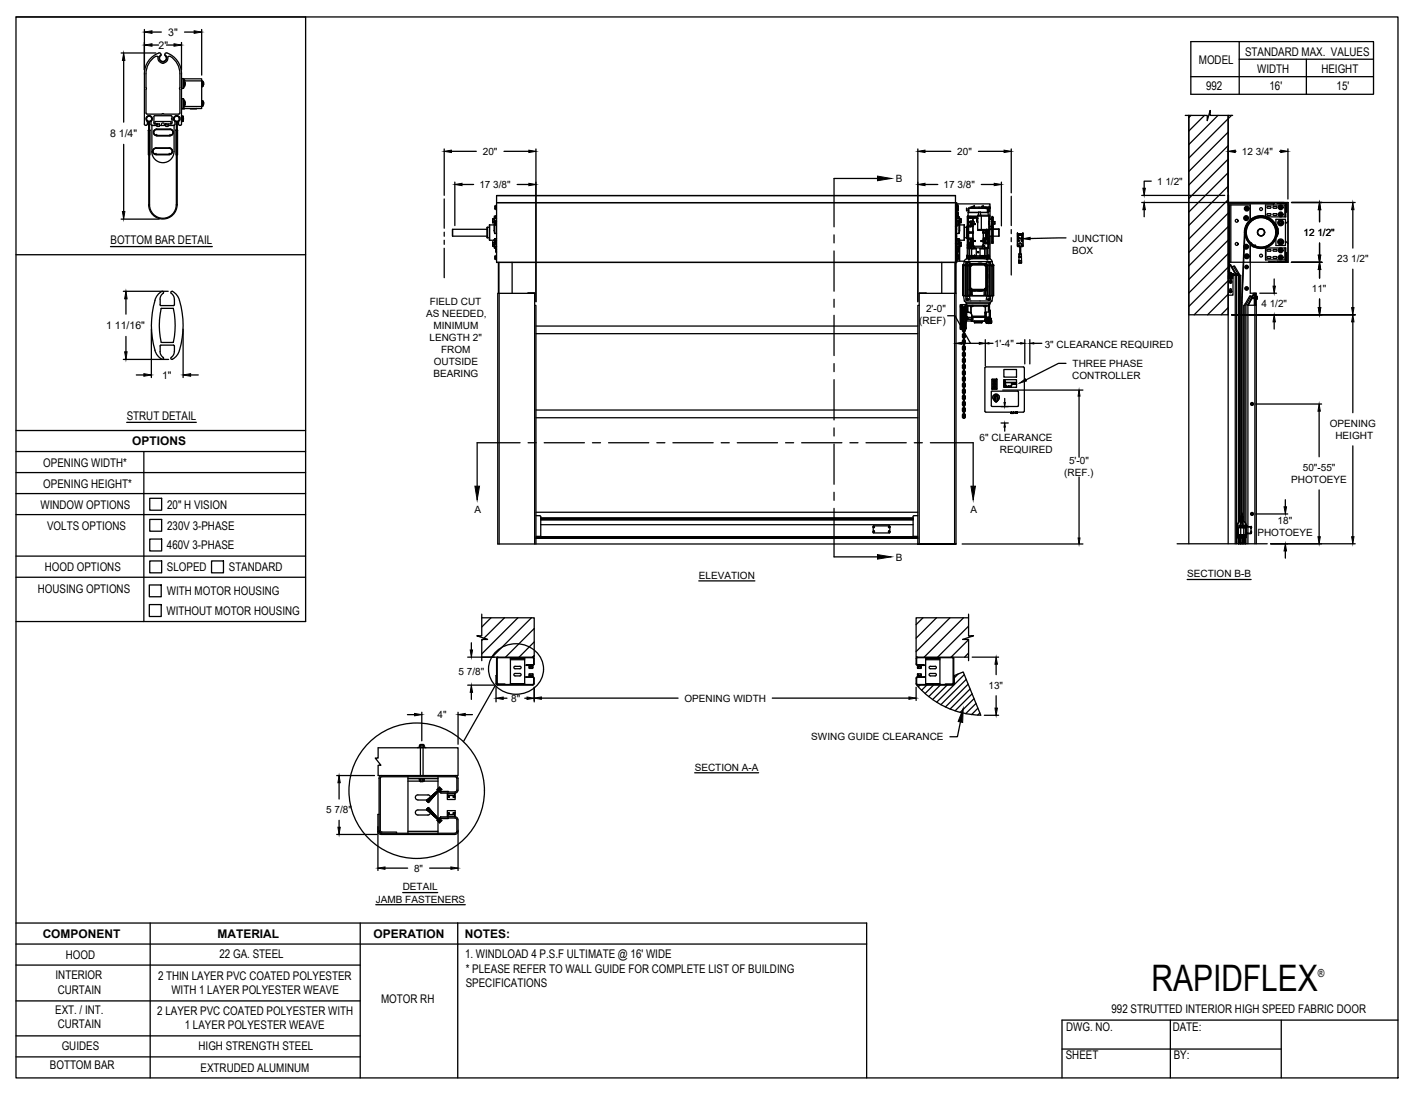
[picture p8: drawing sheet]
<svg xmlns="http://www.w3.org/2000/svg" width="279mm" height="216mm" viewBox="0 0 279 216" stroke-linecap="round" stroke-linejoin="round" font-family="sans-serif">
<defs><g id="words">
<text font-size="7.2" x="227.2" y="195.6">RAPIDFLEX</text>
<g font-size="2.4">
<text x="245.7" y="11.1">STANDARD MAX. VALUES</text>
<text x="236.6" y="12.7">MODEL</text>
<text x="238" y="17.8">992</text>
<text x="248.1" y="14.4">WIDTH</text>
<text x="250.5" y="17.8">16'</text>
<text x="260.7" y="14.4">HEIGHT</text>
<text x="263.7" y="17.8">15'</text>
<text x="21.8" y="48.2">BOTTOM BAR DETAIL</text>
<text x="25" y="82.8">STRUT DETAIL</text>
<text x="26.1" y="87.8">OPTIONS</text>
<text x="8.5" y="92.1">OPENING WIDTH*</text>
<text x="8" y="100.4">WINDOW OPTIONS</text>
<text x="8.5" y="96.2">OPENING HEIGHT*</text>
<text x="33" y="100.4">20&quot; H VISION</text>
<text x="9.3" y="104.5">VOLTS OPTIONS</text>
<text x="33" y="104.6">230V 3-PHASE</text>
<text x="8.8" y="112.7">HOOD OPTIONS</text>
<text x="32.9" y="108.4">460V 3-PHASE</text>
<text x="32.9" y="112.8">SLOPED</text>
<text x="45.1" y="112.8">STANDARD</text>
<text x="7.5" y="117.1">HOUSING OPTIONS</text>
<text x="32.9" y="117.5">WITH MOTOR HOUSING</text>
<text x="32.9" y="121.4">WITHOUT MOTOR HOUSING</text>
<text x="8.4" y="185.2">COMPONENT</text>
<text x="42.9" y="185.2">MATERIAL</text>
<text x="73.7" y="185.2">OPERATION</text>
<text x="91.7" y="185.2">NOTES:</text>
<text x="13" y="189.2">HOOD</text>
<text x="43.3" y="189.1">22 GA. STEEL</text>
<text x="91.8" y="189.1">1. WINDLOAD 4 P.S.F ULTIMATE @ 16' WIDE</text>
<text x="91.9" y="192">* PLEASE REFER TO WALL GUIDE FOR COMPLETE LIST OF BUILDING</text>
<text x="11" y="193.3">INTERIOR</text>
<text x="11.4" y="196.1">CURTAIN</text>
<text x="31.2" y="193.4">2 THIN LAYER PVC COATED POLYESTER</text>
<text x="33.8" y="196.2">WITH 1 LAYER POLYESTER WEAVE</text>
<text x="75.2" y="198">MOTOR RH</text>
<text x="91.9" y="194.8">SPECIFICATIONS</text>
<text x="10.9" y="200.1">EXT. / INT.</text>
<text x="11.4" y="203">CURTAIN</text>
<text x="31" y="200.3">2 LAYER PVC COATED POLYESTER WITH</text>
<text x="36.5" y="203.1">1 LAYER POLYESTER WEAVE</text>
<text x="210.4" y="203.6">DWG. NO.</text>
<text x="219.3" y="199.9">992 STRUTTED INTERIOR HIGH SPEED FABRIC DOOR</text>
<text x="231.4" y="203.4">DATE:</text>
<text x="12.2" y="207.3">GUIDES</text>
<text x="39.2" y="207.2">HIGH STRENGTH STEEL</text>
<text x="210.3" y="209.1">SHEET</text>
<text x="231.6" y="209">BY:</text>
<text x="9.8" y="211">BOTTOM BAR</text>
<text x="39.6" y="211.6">EXTRUDED ALUMINUM</text>
</g>
<text font-size="2.2" x="260.1" y="192.7">®</text>
<g font-size="2.1">
<text x="31.3" y="9.6">2&quot;</text>
<text x="33.2" y="7">3&quot;</text>
<text x="21.7" y="27">8 1/4&quot;</text>
<text x="20.9" y="64.9">1 11/16&quot;</text>
<text x="32" y="74.7">1&quot;</text>
</g>
<g font-size="2">
<text x="95.3" y="30.6">20&quot;</text>
<text x="176.7" y="36">B</text>
<text x="188.9" y="30.6">20&quot;</text>
<text x="245" y="30.5">12 3/4&quot;</text>
<text x="94.6" y="37.1">17 3/8&quot;</text>
<text x="186.2" y="37.1">17 3/8&quot;</text>
<text x="228.3" y="36.4">1 1/2&quot;</text>
<text x="211.6" y="47.7">JUNCTION</text>
<text x="257.2" y="46.6">12 1/2&quot;</text>
<text x="211.5" y="50">BOX</text>
<text x="263.9" y="51.7">23 1/2&quot;</text>
<text x="258.8" y="57.7">11&quot;</text>
<text x="84.1" y="62.5">AS NEEDED,</text>
<text x="84.8" y="60.1">FIELD CUT</text>
<text x="85.5" y="64.8">MINIMUM</text>
<text x="181.4" y="64">(REF)</text>
<text x="182.7" y="61.6">2'-0&quot;</text>
<text x="248.9" y="60.7">4 1/2&quot;</text>
<text x="84.8" y="67.2">LENGTH 2&quot;</text>
<text x="85.6" y="72">OUTSIDE</text>
<text x="87" y="69.6">FROM</text>
<text x="196.2" y="68.5">1'-4&quot;</text>
<text x="206.1" y="68.6">3&quot; CLEARANCE REQUIRED</text>
<text x="85.5" y="74.4">BEARING</text>
<text x="211.6" y="74.8">CONTROLLER</text>
<text x="211.6" y="72.4">THREE PHASE</text>
<text x="193.3" y="87">6&quot; CLEARANCE</text>
<text x="197.3" y="89.3">REQUIRED</text>
<text x="262.4" y="84.2">OPENING</text>
<text x="263.5" y="86.6">HEIGHT</text>
<text x="210" y="93.9">(REF.)</text>
<text x="210.9" y="91.5">5'-0&quot;</text>
<text x="254.8" y="95.3">PHOTOEYE</text>
<text x="257.1" y="92.9">50&quot;-55&quot;</text>
<text x="93.6" y="101.3">A</text>
<text x="191.5" y="101.3">A</text>
<text x="248.1" y="105.8">PHOTOEYE</text>
<text x="252.1" y="103.5">18&quot;</text>
<text x="176.7" y="110.7">B</text>
<text x="234.3" y="114">SECTION B-B</text>
<text x="137.9" y="114.2">ELEVATION</text>
<text x="90.5" y="133.1">5 7/8&quot;</text>
<text x="195.1" y="135.9">13&quot;</text>
<text x="86.3" y="141.8">4&quot;</text>
<text x="100.9" y="138.5">8&quot;</text>
<text x="135.1" y="138.5">OPENING WIDTH</text>
<text x="160.1" y="146.1">SWING GUIDE CLEARANCE</text>
<text x="137.1" y="152.1">SECTION A-A</text>
<text x="64.4" y="160.5">5 7/8&quot;</text>
<text x="81.7" y="172">8&quot;</text>
<text x="74.1" y="178.1">JAMB FASTENERS</text>
<text x="79.5" y="175.7">DETAIL</text>
</g>
</g></defs>
<!-- layer: ANNOTATIONS -->
<g fill="none" stroke="#000" stroke-width=".25">
<path d="M23.9 10.5h6.9M24.4 11.9v12.2M28.5 5.8v8M30 6.3h1.8M30 8.9h1.3M32.9 8.9h1.4M35.8 8.4v5.4M36.4 6.3h1.9M39.8 5.8v9M24.4 28.5v13.2M87.7 29.4v9.1M89.1 29.9h4.9"/>
<path d="M89.7 35.9v8.6M91.2 36.4h2.3M99.4 29.9h5M102 36.4h2.4M105.7 29.4v30.1M181.1 29.4v30.1M182.5 29.9h5.1M182.5 36.4h2.5M193.1 29.9h5M193.6 36.4h2.6M197.6 35.9v8.7M199.5 29.4v8.7"/>
<path d="M225.3 38.6h16.4M225.3 40h28.1M227.2 35.8h-1.4v1.3M242.3 29.4v8.5M243.7 29.9h.2M252.5 29.9h.2M254.1 29.4v9.9M254.8 40h12.6M23.9 43.2h7.5M24.3 57.5h8.9M24.8 59v3M210.3 46.9l-7 .2"/>
<path d="M225.8 41.4v1.4M248.6 57.9h3.3M251.4 55.1v1.4M254.8 51.8h6M260.4 41.4v2.4M260.4 48v2.4M260.4 53.2v1.7M260.4 59v1.7M266.9 41.4v7.6M266.9 53.1v7.6M24.3 70.9h9M24.8 66.4v3"/>
<path d="M26.9 74h1.5M29.9 65v9.5M36.1 65v9.5M37.6 74h1.5M187 62.3h1.4l3.1 5.5M189.7 67.8h3.5M194.4 67v5.2M195.1 67.8h.8M197.8 77h15.9M198.2 78.6v.8M200.6 67.8h.8M202.2 67v4.8"/>
<path d="M203.2 67v4.8M204 67.8h1.6M210.3 71.7h-1.4l-6.5 3.3M212.9 78.2v12M243.1 62.1h24.3M247.8 79.7h13M251.4 63.5v1.4M266.9 63.5v17.9M197.5 83.5h1.4M197.5 80.2h1.4M198.2 84.3v.8M212.9 94.1v12.1"/>
<path d="M253.6 98.6v1.4M260.3 81.2v8.9M260.3 96.7v9.2M266.9 88v17.9M137.9 114.6h11M189.8 107.4h23.9M234.3 114.4h12.6M247.8 101.4h6.3M250.7 107.3h16.7M253.6 108.7v1.5M92.3 129.7h5.3M92.3 135.2h5.2"/>
<path d="M93 126.9v1.4M93 136.6v1.4M97.9 135.6v2.9M99.3 137.8h.7M103.5 137.8h.5M105.4 135.6v2.9M106.8 137.8h27M152.4 137.8h26.9M180.8 135.6v2.6M191.8 129.7h5.2M196.6 131.1v2M196.6 137.3v2.4"/>
<path d="M66.4 153.1h7.5M66.9 154.5v3.2M80.4 141h1.4M83.2 140.6v5.6M90.4 140.6v6.3M91.8 141h1.4M137.1 152.5h12.6M189.5 142.5l-.6 2.9h-1.5M194.2 141.2h2.8M66.4 164.7h8M66.9 161.9v1.4M74.1 178.5h17.7"/>
<path d="M74.6 163.1v8.7M76 171.3h4.4M79.5 176.1h6.9M84.8 171.3h4.2M90.4 163.8v8"/>
</g>
<!-- layer: STANDARD MOTOR RH -->
<g fill="none" stroke="#000" stroke-width=".25">
<path d="M98 40h90.8v11.8h-90.8M98 38.6h90.5M233.9 22.8h4.3v1l.6-2v1h4.4M234.6 22.8v84.5M235 22.8l-.4 .4M237.7 22.8l-3.1 3.1M240.3 22.8l-5.7 5.7M242.3 40h11.8M242.3 22.8v84.5M242.3 26.1l-7.7 7.7M242.3 28.7l-7.7 7.8M242.3 31.4l-7.7 7.8"/>
<path d="M242.3 34.1l-7.7 7.7M242.3 36.7l-7.7 7.8M242.3 39.4l-7.7 7.8M242.4 38.6h.1M242.4 38.6v1.3zM242.4 38.6v1.4l11.7-.1M243 22.8l-8.4 8.4M251.3 40v.4M251.5 40v.2h-.2M252 40l.1 .2h1.6M253.9 40v1.9l-.2-.1M254.1 40v11.8h-3.7"/>
<path d="M254.1 40v11.8M89.3 45.3v1.3h6.8M96.1 44.9v2M96.1 45.3h-6.8v1.3M96.1 44.9h.1M96.2 44.9h.4M96.2 46.9h.4M96.2 44.9v2M96.6 44.4v3M96.6 44.4h.1M96.6 47.4h.9M97.2 47.9h.1"/>
<path d="M97.2 43.2l.1 .8M97.2 47.9l.1 .7M97.2 43.2h.1M97.3 43.7v.3h.3M97.5 47.3l.1 .1M97.5 47.4h.1M97.5 47.3v.1M97.6 45.5h-.1M97.6 48.6v.1M97.6 43.3h-.3l-.1 .2 .1 .2h.3M97.6 43.2h-.3v.1M97.6 48.3h-.3l-.1 .1 .1 .2h.3"/>
<path d="M97.6 47.9h-.3v.4M97.6 47.8l-.4 .1M97.6 43.2v2.9M97.6 48.6v.4h.2M97.6 48.6v.4M97.6 42.8v.4l.2-.1M97.6 42.8h.1M97.6 47.4v1.2M97.6 44.3l-.1 .1M97.6 48.5l.4 .1M97.6 43.6h.1v.8M97.6 48.7h.2"/>
<path d="M97.6 43.1h.1M97.6 46.1l-.1-1.7h-.9v3M97.6 47.1l-.1 .2M97.6 47.1v.3M97.6 43.1h.4M97.6 47.1v1.6h.4M97.6 43.1v3M97.6 46.1h.4M97.6 47.1h.4M97.7 40.7v.6M97.7 50.5v.6M97.7 50.9v.2h.2"/>
<path d="M97.7 41.1v.2h.2M97.7 47.4v.8M97.7 44.2v.2h.3M97.7 47.9v.3h.3M97.7 44.4h.1M97.7 48.2h.1M97.8 42.8h-.2v.3M97.8 43.1v-.5l.1 .5M97.8 48.7l.1 .5M97.9 49.2h.1M97.9 48.7v1M97.9 42.9h.1"/>
<path d="M97.9 48.9h.1M97.9 49.7h.1M97.9 49.6l.1 .1M97.9 50.7h-.2v.2h.2M97.9 50.5h-.2v.2M97.9 40.8h-.2v.3h.2M97.9 40.6h-.2v.2M98 43.8l-.3 .1v.3h.3M98 43.6h-.3v.2M98 47.5l-.3 .1v.3h.3M98 47.4h-.3v.1M98 49.2l-.1 .1 .1 .3"/>
<path d="M98 49.1l-.1 .1M98 40.5v.9M98 50.4v.9M98 49.9h.1M98.3 51.8v6.1M98.4 51.8v6.1M98.5 57.9v49.5M101 51.8v6.1M185.8 51.8v6.1M188.4 57.9v49.5M188.4 51.8v6.1M188.5 51.8h-90.5v-13.2h90.5v19.3"/>
<path d="M188.5 51.9h.1v5.9h-.1M188.5 43.7h.3M188.5 44.8h.2M188.5 48.1h.3M188.5 44.7h.3M188.5 47.1l.3 .1v1.2M188.5 46.9h.2M188.7 44.8v.1M188.7 44.8v2.1M188.7 46.6h.1M188.7 45.3h.1M188.7 45.2h.1"/>
<path d="M188.7 46.9h.1M188.8 47.1h.4l.2 .7M188.8 40.2h6.5v3.1M188.8 50.4h.3v.1M188.8 49v.9M188.8 40.5v1.2M188.8 41.9v.9M188.8 50.1v1.2M188.8 43.1h.4M188.8 43.4v1.2M188.8 41.4h.1M188.8 50h.2"/>
<path d="M188.8 51.5h1.5M188.8 50.3l.3 .1M188.8 41.1l.3 .1M188.8 42.1h.3M188.8 49.1l.3 .1M188.8 50.5l.3 .1v.5h-.3M188.8 40.6h.3v.2M188.8 42.5h.3M188.8 49.6h.3M188.8 51h.3M188.8 40.8h.3M188.8 49.3h.3"/>
<path d="M188.8 50.7h.3M188.8 47.6h.4v.1v.3h-.4M188.8 47.4h.4v.2M188.8 43.6l.4 .1v.1h-.4M189 40.2v.4M189 41.4v.7M189 42.7v.4M189 48.7v.4M189 49.7v.6M189 51.1v.4M189.1 42.8l.2 .1v.2h-.2M189.1 49h.2v-.4v.4"/>
<path d="M189.1 40.8v.3M189.1 42.2v.5h-.3M189.1 40.6v.8h-.3M189.1 48.7h.2M189.1 50.3h.1M189.1 42.1h.1M189.1 49.1v.1M189.1 48.7v1M189.1 41.2l-.3 .1M189.1 42.1l-.3 .1M189.1 49.2v.5h-.3M189.1 41.2v.2h-.3"/>
<path d="M189.1 41.4h.1M189.1 42.6v.1M189.1 49.7h.1M189.1 50.3v.8M189.1 42.1v1M189.2 48v.2h-.4M189.2 43.8v.4h-.4M189.2 44.2v.1M189.2 47.4h.1M189.2 44.3l-.4 .1M189.2 48.1v.1M189.2 44.4h.1"/>
<path d="M189.2 43.1h.1M189.2 43.1v3h-.4M189.3 48.6l-.1 .1M189.3 45.5h.1M189.3 43.6l-.1 .8M189.3 48.5l-.5 .1M189.3 43.8l.3 .1M189.3 43.2h.3v.6M189.3 47.8l.3 .1v.1h-.3M189.3 47.4v1.2h.3v-.2M189.3 47.4l-.1-.3v1.6h-.4M189.3 42.8v.3"/>
<path d="M189.3 43.4h.3M189.3 43.2v2.3M189.3 44.3v.1M189.3 49h.1M189.3 47.4h.1M189.3 47.3v.1M189.4 44l-.2 2.1 .1-.6M189.4 44.4h.8v3h-.8M189.4 48.6v2.9M189.6 48v.4h-.3M189.6 43.2v.7M189.6 47.8v.8"/>
<path d="M189.6 43.9l-.3 .1M189.6 43.9v.1M189.9 52.4h.1M189.9 52.4h.2M190.1 52.4v5.9M190.1 52.4v6M190.1 58.4l.2 1M190.1 52.3h.5M190.1 52.3v.1M190.2 52.4h-.3h.3M190.2 52.4h.1M190.2 44.4h.1"/>
<path d="M190.2 51.6h5.6M190.2 51.6l-.1 .7M190.3 44.4l-.1 3M190.3 59.4h5.4M190.3 44.9h.4M190.3 59.4l.3 .4M190.3 46.9h.4M190.5 52.4v5.9M190.6 51.9l.2-.1 .1 .1M190.6 59.8h4.8M190.6 59.8l.1 .2h4.6l.1-.2M190.7 59.1h.1"/>
<path d="M190.7 59.1h.4M190.7 44.9h.1M190.7 41.3h.1M190.7 41.3v.3h.4M190.7 41.3h.4M190.7 44.9v2M190.7 59.1h.3v.1zM190.7 51.1h.4M190.8 51.1l-.4 .2-.2 .3M190.8 59.1h.1M190.8 46.9h-.1M190.8 51l-.1 .1"/>
<path d="M190.8 44.8h.1M190.8 47h.1M190.8 52.4h-.9v5.9h.9M190.8 44.8v2.2M190.8 51h.3M190.8 50.5v.3M190.8 50.9v.1M190.8 52.3v6.1h-.7M190.8 60v1.2M190.8 50.8h.1M190.8 50.8h4.4M190.8 50.5h.7"/>
<path d="M190.8 50.5h.1M190.8 50.9h.1M190.8 59.1v.1M190.8 52.3h.4M190.9 48.5h.1M190.9 48.9h.1M190.9 52.4v5.9M190.9 49h.2M190.9 50.5v.2M190.9 50.5h.1M190.9 50.8l.1 .1M190.9 50.8h.1"/>
<path d="M190.9 50.8v.1M190.9 50.9h.1M190.9 50.7h.1M190.9 50.6v.1M190.9 50.5v.1M190.9 42.7h2M190.9 58.3h4.2M190.9 51.9h.5l-.1 .2M190.9 51.9h-.3v.4h.2M190.9 50.7h1.3M190.9 52.3v.1M191 50.9h.1"/>
<path d="M191 50.9h-.2M191 48.4v.3M191 42.7h.1M191 48.7l.1 .3M191 48.9h.1M191 43v.7M191 47.2v1M191 48.7v.1M191 43.7v.9M191 43.7h.1M191 43.7l.1 .1M191 48.1h.1"/>
<path d="M191 43.9l.7 .1M191 48.8h.1M191 44v.5zM191.1 43h.1M191 48.3h.1M191 48.2h.1M191 47.3v.5zM191.1 48.2h.1M191 43.7h.8M191 47.9h.5M191 48.2v.1M191 48.8l.1 .1"/>
<path d="M191 48.3v.1M191 47.2h.5M191 43.9h.5M191.1 42l-.2 .7M191.1 42h.1M191.1 59.1h.1M191.1 59.1h-.1M191.1 50.9h-.3h2.2M191.1 47.2h.1M191.1 44.6h.1M191.1 44.6v2.6M191.1 45.8l.8 .1"/>
<path d="M191.1 44.7h.1M191.1 43.8h.5l.2 .4M191.1 47.1h.5l.2 .4M191.1 47.2h.4v.1h.2M191.1 48.9h.1M191.1 43.7h.1M191.1 48.1l-.1 .1M191.1 49l.1 .1M191.1 44.2h.4M191.1 42h2M191.1 47.6h.4M191.1 49h.1"/>
<path d="M191.1 43.7l.7 .1M191.1 48v.1M191.1 43v.7M191.1 48h.5M191.1 43h.9M191.1 41.9v.1M191.1 41.2h.1M191.1 41.2l.1 .4M191.1 50.9v.4l.7-.2h2.4l.7 .2 .1-.4M191.1 42.7v.3M191.1 46h.1M191.1 45.9v.1"/>
<path d="M191.1 45.8v.1M191.1 47.1l.6 .1M191.1 47v.1M191.1 45.8h.1M191.1 47h.5M191.1 47.1h.1M191.1 45.8h.9M191.1 47h.1M191.1 44.7v1.1h.9M191.1 46v1M191.1 46h.9M191.2 48.9h.1"/>
<path d="M191.2 58.2h.1M191.2 52.5h.1M191.2 52.4h-.4v5.9h.4v-.1M191.2 52.4v.1M191.2 52.3h.1M191.2 52.4v5.9h.3v-.1M191.2 49v1.5h-.4M191.2 57.1l.3 .3v.9h.2v-.9M191.2 43h-.2v5.4M191.2 49h.1M191.2 49l.1 1.5M191.2 43h1.6"/>
<path d="M191.2 42.7v.3M191.2 57.2v1.1M191.3 58.4h-.5v.7M191.3 58.4h-.7v.7h.2M191.3 58.4l.1 .7h-.6M191.3 50.9h.3M191.3 49l.3 .1M191.3 52.3v4.8M191.3 50.9v.3M191.3 52.2h3.4v5l-.1 .1-3.3-.1zM191.3 56.9h.2v.1zM191.3 52.6v4.3"/>
<path d="M191.4 51.9h-.6v.4M191.4 41.1h.1M191.4 41.1h3.2M191.4 56.8l.3 .4h2.6l.2-.3M191.4 48.2h.1M191.5 48.2h.1M191.4 48.2h-.3M191.5 48.2l.3 .2M191.5 50.7h.1M191.5 43h.1M191.5 50.6h.1M191.5 52.5l-.1 4.4"/>
<path d="M191.5 52l-.3 .3M191.5 52.5v.1M191.5 52.4l-.2 .1 .2 .1M191.5 57l.2 .1v.2l-.1-.2M191.5 52.1h3M191.5 57.3l3 .1M191.5 48.9h.1M191.5 52.4v.1M191.5 58.2h.1M191.5 41.1h.2M191.5 50.6h.4M191.5 50.5h.4v.1"/>
<path d="M191.5 50.5h-.6M191.5 43.9h.2v.6h-.2M191.5 47.8v-.5h.2v.5h-.2M191.5 50.5h-.3M191.5 47.8h.1M191.5 44v.5M191.5 44.5h.2M191.5 44.5v.1h-.5M191.5 47.8v.1h-.5M191.5 50.5v.2M191.5 47.8h.2M191.5 48.9h.2"/>
<path d="M191.6 50.6h.1M191.6 50.7h.1M191.6 43.8h.1M191.6 43.8l.1 .1M191.6 48l-.5 .1M191.6 47l.2 .1M191.6 43.8h.2M191.6 47v.1M191.6 42.7h-.7v7.8M191.6 48h-.1M191.6 52.3l-.1 .1M191.6 48.1h.1"/>
<path d="M191.6 42.7h.1M191.6 48.3l.2 .1M191.6 50.6v.1M191.6 52.2l.1-.1v.2zM191.6 48v.1M191.7 41.1h.1M191.7 58.2h.1h-.1M191.7 50.7h.1M191.7 48.2h.1M191.7 50.6h-.1M191.7 49.1v1.5l.2 .1M191.7 48v.2l-.1-.1"/>
<path d="M191.7 50.4h.1M191.7 50.4v.1M191.7 48.9h.1M191.7 44.6l-.1 .1h-.5M191.7 52.2l-.2 .3M191.7 40.9l-.1 .2M191.7 52.3h2.6l.2 .3v4.3l-.2 .2h-2.6l-.2-.2v-4.3zM191.7 47.5h.1M191.7 47.3l.1 .1M191.7 44.2h.6M191.7 44.2h.1M191.7 43.9h.1"/>
<path d="M191.7 44.6h.1M191.7 43.9v.3M191.7 52.2h2.6M191.7 52.1h2.6M191.7 57.3h2.6M191.8 44.3l-.2 .4h-.5M191.8 47.6l-.2 .4h-.5M191.8 44.3h.1M191.8 44.2v.1M191.8 47.6h.1M191.8 47.5v.1M191.8 47.5h.1"/>
<path d="M191.8 44.2h.1M191.8 44.2h.2M191.8 47.1v.2l-.1-.1M191.8 44.5l-.1 .1M191.8 47.8l-.2 .2M191.8 43.8h.1M191.8 44.6h.1M191.8 47.1h.1M191.8 44.6l-.7 .1M191.8 44.6h.2M191.8 47.1l-.1 .1M191.8 47.8v.1"/>
<path d="M191.8 44.5h.1M191.8 50.6h.1M191.8 50.6h-.1M191.8 51.1h2.4M191.8 44.3h-.1M191.8 47.6h-.1M191.8 47.7l-.1 .1M191.8 44.3l-.1 .2M191.8 47.5h.2M191.8 43.8h.4M191.8 43.7h.1M191.8 44.3v.1"/>
<path d="M191.8 47.4l.2 .1M191.8 47.7h.2M191.8 50.7h.1M191.8 48.4h.1M191.8 44.5v.1M191.8 47.9h.1M191.8 47.7h.1M191.8 47.4h.1M191.8 47.4v.1M191.8 47.6v.1M191.8 47.3v.1M191.8 47.7v.2"/>
<path d="M191.8 57.4v.9h2.4v-.9M191.8 48.4l-.1 .5M191.9 48.4h-.1M191.9 50.9v.1M191.9 50.6h.1M191.9 50.6v.1M191.9 50.5h.2M191.9 50.5l.4 .1M191.9 57.4h.8h-.8M191.9 45.9l-.8 .1M191.9 45.9h.1l-.9 .1M191.9 45.8h.1"/>
<path d="M191.9 49l.7 .1M191.9 57.4h.1M192 48.4h.1M192 44.3h.1M192 47.6v.1M192 43h.1M192 44.2l-.2 .1M192 47.5l-.2 .1M192 47.5h.1M192 43v.1M192 43.7h.1M192 46h.1"/>
<path d="M192 48.4h-.1M192 43.7h-.2M192 45.8h.1M192 44.4l-.2-.1v.2M192 47.7h.1M192 47.4v.1M192 43v.7M192 44.4v1.4M192 46v1.1h-.2M192 47.7v.7M192 47.6h.1M192 47.6h.4"/>
<path d="M192 47.5h.4M192 49.1h-.3v1.3M192 44.6h.1M192 44.6v2.6M192 48v.4l.2 .2M192 45.9v.1M192 48h.1M192 48h-.2M192 47.2h.1M192 47.2v.2M192 44.3v.3M192 47.2v.3"/>
<path d="M192 47.7v.3M192 44.3v.1M192 40.7h.3M192 40.7v.2M192 44.3h-.2M192 47.6h-.2M192 45.9l.1 .1M192 50.5v.2M192.1 47.5h.3v.1l-.3 .1M192.1 47.5h.3M192.1 48.4h-.1M192.1 45.8h-.1"/>
<path d="M192.1 44.3h-.1M192.1 41.1h.1M192.1 50.5h-.1M192.1 50.5h.2M192.1 48.6h1.8M192.2 43h.6l-.1 .5 .1 .2M192.2 43h-.2M192.2 44.1h.1M192.2 44.1v.1M192.2 41.1h.1M192.2 50.7h.1M192.2 40.7h-.2"/>
<path d="M192.2 43l-.2 .1v.6l.2 .1v.3h.2v.2h-.3M192.3 40.7h.1M192.3 40.7v.2M192.3 44.1v.1M192.3 50.5h.1M192.3 50.5l-1.4 .1M192.3 50.5h1.4M192.3 50.6h.1M192.3 50.6l-1.4 .1M192.3 50.6l-.1 .1M192.4 44.3h-.4M192.4 47.5h.1"/>
<path d="M192.4 44.3h.1M192.4 44.3h-.3M192.4 47.6l-.3 .1M192.4 44.1l-.4 .1M192.4 41.1h.1M192.6 50.4l-1.1 .1M192.7 50.9h1.5M192.8 57.4l.6 .1 .5-.1h-1.1M192.8 43h.1M192.8 43h-.6M192.8 43.3h.1M192.8 43.3l-.1 .3 .1 .2"/>
<path d="M192.8 57.4h.1M192.8 43v.3M192.8 43.8h.1M192.8 43.8l.1 .2M192.8 43.8l.1 .1M192.8 43.7v.1M192.9 43.8h-.1M192.9 43.8h.1M192.9 43.1h.1M192.9 45.3h2.4M192.9 43.1v.1M192.9 52l.3-.1 .6 .1"/>
<path d="M192.9 52h.9M192.9 49.8h.2M193.1 42.5v-.7h.3l.1 .7M193.2 40.9v.2M193.4 50.4l1.8 .1M193.4 41.9l1.6 .1M193.6 41.1h.1M193.6 47.6h.1M193.6 47.6l.4 .1M193.6 42.5v3M193.6 47.6h.5M193.6 47.5h.5"/>
<path d="M193.7 50.5v.2h1.4v-.2M193.7 50.6h1.4M193.7 50.6l.1 .1M193.7 50.5h.4M193.7 50.5v.1M193.8 40.7h.2M193.8 40.7v.2M193.8 50.7h.1M193.8 50.7h1.3M193.8 41.1h.1M193.9 48.9h.1M193.9 48.6h.1"/>
<path d="M193.9 50.5h.1M193.9 50.5h-.2M193.9 50.5h.2M194 47.5h-.4v.1l.4 .1M194 47.5h-.4M194 48.4h.1M194 45.8h.1M194 47.7h.1M194 47.5h.1M194 41.1h.1M194 50.5v.2M194 40.7h.1"/>
<path d="M194 47.6h.2M194 45.9v.1M194 40.7v.2M194 49.1h.3v1.3M194 48v.4l-.2 .2M194 45.8v1.4M194 45.9l.9 .1M194 45.9h.1M194.1 48.4h.1M194 46h.1M194 47.2h.1M194 45.5v.3"/>
<path d="M194 47.2v.3M194 47.7v.3M194 47.6h.1M194.1 47.6l-.1 .1M194.1 47.5h.1M194.1 47.6h.1M194.1 47.5l.1 .1M194.1 46h-.1M194.1 48.4l.2 .2M194.1 47.7l-.1 .3M194.1 45.8h.1M194.1 46h.1"/>
<path d="M194.1 47.4h.1M194.1 47.7h.1M194.1 47.4v.1M194.1 47.6v.1M194.1 45.8h.8M194.1 45.5v.3M194.1 46v1.4M194.1 46h.8M194.1 50.6h.1M194.1 50.6h.4M194.1 50.7h.1M194.1 49l-.7 .1"/>
<path d="M194.1 45.8h-.1h.9M194.2 50.6h.1M194.2 50.6h-.1M194.2 51h.1M194.2 50.9h.5v.3M194.2 50.9v.1M194.2 58.2h.2M194.2 47.2v.1M194.2 47.5h-.2M194.2 47.4h.1M194.2 47.7h.1M194.2 47.4v.1"/>
<path d="M194.2 47.6v.1M194.2 47.6h.1M194.2 47.3v.1M194.2 47.7v.2M194.2 50.5v.2M194.2 50.6v.1M194.2 50.7h.1M194.2 47.7l.1 .1M194.2 47.4l-.2 .1M194.2 47.6l.2 .4h.6M194.2 47.5v.1M194.2 47.8l.1 .2"/>
<path d="M194.2 47.1l-.2 .1M194.2 47.1h.1M194.2 47.1v.2M194.2 47.8h.1M194.2 47.8v.2M194.2 48h.1M194.2 48l.3 .1M194.2 48h-.1v.4M194.3 52.2l.2 .3M194.3 47.9l.1 .1M194.3 52.1l.1 .2M194.3 48.6a.18 .18 0 0 0-.2-.2 .18 .18 0 0 0-.2 .2v.3h-1.7l-.1-.3a.18 .18 0 0 0-.2-.2 .18 .18 0 0 0-.2 .2v.3l-.5 .1h1.4v1.5"/>
<path d="M194.3 48.6v.3M194.3 47.5h-.1M194.3 47.2l-.1 .2M194.3 52.1v.2h.1M194.3 57.1h.1M194.3 48h-.1M194.3 50.6h-.1M194.3 41.1h.1M194.3 50.7h.1M194.3 48.9h.5M194.3 49.1v1.4M194.3 50.4l.1 .1"/>
<path d="M194.4 41.1l.2-.1zM194.4 57.4v.9h.1v-.9M194.4 50.7h.1M194.4 47.8h.1M194.4 40.9h-2.7v.2M194.4 41h.1M194.4 40.9v.2M194.4 40.9h.4l.1 .2h-.2M194.4 49.1h-.1M194.4 48v.1M194.4 50.6h.1M194.4 50.6h-.1"/>
<path d="M194.4 52.3l.1 .1M194.4 57.1l-.1 .2v-.2M194.4 50.5l.1 .2h-.2M194.4 50.5h-.3v.2M194.4 50.5v.2M194.5 48l.4 .1M194.5 47l-.3 .1M194.5 47h.4M194.5 47v.1M194.5 48h.4M194.5 50.6h-.1M194.5 47.8v.1h.5"/>
<path d="M194.5 47.3h-.1v.5h.1M194.5 47.3h.1M194.5 47.3v.5M194.5 46.7h.1M194.5 46.3h.1M194.5 46.9h.1M194.5 46.6h.1M194.5 46.2h.1M194.5 46.1h.1M194.5 46.5h.1M194.5 46.4h.1M194.5 47.9h.5"/>
<path d="M194.5 58.2h.1M194.5 47.2h.5M194.5 47.6h.5M194.5 50.6h.1M194.5 52.5l.1 4.4M194.5 52l.3 .3M194.5 52.4v.2h.2M194.5 52.4h.1M194.5 52.4l.2 .2M194.5 57l-.1 .1M194.5 57.3v.1M194.5 58.2v.1h1.6v-5.9h-.6v5.9"/>
<path d="M194.5 50.5h.6M194.5 50.5h.7M194.6 41.1h.1M194.6 46.9h.1M194.6 46.7h.1M194.6 46.6h.1M194.6 46.2h.1M194.6 46.4h.1M194.6 46.1h.1M194.6 46.3h.1M194.6 56.8l-.1 .1M194.6 40.9h.6l.1 .2"/>
<path d="M194.6 41.1v.1M194.6 45.7h.1M194.6 45.7l.1 .1M194.6 45.5h.1M194.6 45.6h.1M194.6 45.6l.1 .1M194.6 41l.1 .1M194.7 46.2h.1M194.6 46.8h.1M194.7 46.6h.1M194.6 46.5h.1M194.6 45.7v.1"/>
<path d="M194.7 56.9h-.2M194.7 52.1l-.1-.2h.9v.4h-.8M194.7 45.8h.1M194.7 45.6h.1l-.1 .1M194.7 45.6h.1M194.7 45.7h.1M194.7 52.6v4.3M194.7 45.5h.1M194.7 45.6v.1M194.7 45.7v.1M194.7 46.3h.1M194.7 46.1h.1"/>
<path d="M194.8 46.3h.1M194.8 46.6h.1M194.8 46.5h.1M194.7 46.9h.1M194.8 46.9h.1M194.8 46.4h.1M194.8 46.7h.1M194.7 46.8h.1M194.7 41.1h.6M194.8 45.8h.1M194.8 45.7h.1M194.8 49h.1"/>
<path d="M194.8 58.4h.6v.7h-.8zM194.8 49l-.4 .1M194.8 48.9h.1M194.8 45.7v.1M194.8 45.5h.1M194.8 45.5h-.1M194.8 48.9v1.6M194.8 57.2v1.1M194.8 50.9h.1M194.8 49h-1.4v1.5M194.8 57.1l-.3 .3M194.8 53.9l.1 .6-.1 .5"/>
<path d="M194.8 53.9h.1M194.8 55h.1M194.8 55.2v.7M194.8 52.7v.9M194.8 52.7h.1M194.8 53.6h.1M194.8 56.2v.6M194.8 56.2h.1M194.8 56.8h.1M194.8 52.3l-.1 4.8M194.8 53.9v1.1M194.8 52.4v.4"/>
<path d="M194.8 46.8h.1M194.8 46.2h.1M194.8 46.1h.1M194.8 49v1.5M194.8 49.1h.1M194.8 58.2v.1M194.8 52.5h.1M194.8 52.4h.4v5.9M194.8 49v.1M194.8 52.4v.1M194.8 53.6v.4M194.8 55v.3"/>
<path d="M194.8 55.8v.5M194.8 56.8v1.5M194.8 41.7h.1M194.8 41.1h-3.6v.8M194.8 41.1l.1 .8M194.9 41.7h.1M194.9 46h.1M194.9 47h.1M194.9 45.8h.1M194.9 45.5v.3M194.9 46v1M194.9 41.9h.1"/>
<path d="M194.9 41.9l.1 .1M194.9 45.8l.1 .2M194.9 45.9h-.8l.9 .1M194.9 47v.1M194.9 47l-.6 .2M194.9 51h.3M194.9 45.9v.1M194.9 49h.1M194.9 49h-.1M194.9 48.9h.1M194.9 48h.1M194.9 48v.1"/>
<path d="M194.9 48.1h.1M194.9 41.1h.1M195 42v.5M195 59.1h.1M195 41.1v.6M195 47.2h.1M195 46v1.2M195 47.1h-.6l-.2 .4M195 45.5v1.7M195 48.1l-.1 .8M195 59.1h.3M195 47.3v.5z"/>
<path d="M195 48l-.1 .1M195 48h.1M195 48.1v-.9v1.7M195 48.9l-.1 .1h.3M195 47.2h-.5v.1h-.1M195 48.9h-.7M195 59.1v.1l.3-.1M195.1 50.7h.1M195.1 50.9h.1M195.1 51.9v-.1l.1 .1M195.1 52.3v.1M195.1 50.8l.1 .1h-1.2"/>
<path d="M195.1 50.8h.1M195.1 50.5h.1M195.1 41.4l.1 .2zM195.1 50.8v.1M195.1 50.6v.1M195.1 50.5v.1M195.1 44.2h.1M195.1 43.8h.1M195.1 41.4h.1M195.1 44.2l.2 .1M195.1 43.7h.1M195.1 42.7h.1"/>
<path d="M195.2 44.2h.1M195.2 43.7h.1M195.2 42.5v8M195.2 52.4v5.9M195.2 45.6h.1M195.2 48h.1M195.2 50.9h.1M195.2 50.8v.1M195.2 51.9v.4M195.2 58.4v.7M195.2 50.8h.1M195.2 40.9h.1"/>
<path d="M195.2 40.9h.1v.2M195.2 60v.2M195.2 59.1v.1M195.2 50.5h.1M195.2 50.9v.1M195.2 51l-.3 .1M195.2 52.3v6.1h.7M195.2 50.5v.3M195.2 52.4h.9M195.3 51.1l.3 .2 .2 .3M195.3 41.1v.6h-.4M195.3 45.5h-2.4v-3h2.4v5.7h-.1"/>
<path d="M195.3 44.7h.3M195.3 41.1h.1M195.3 59.1h.1M195.3 43.3h.4M195.3 46.6h.4M195.3 42.7h-4.4M195.3 41h.1M195.3 45.3h.4M195.3 45.2h.4M195.3 41v.1M195.3 44.7v.5M195.3 46.6v4.5"/>
<path d="M195.5 52.3h.4M195.6 52.4h.5h-.4M195.6 43.3h-.1M195.6 44.7h.1M195.7 42.9h.3v5.1l-.1-5.1h-.1h.1h-.1l-.1 5.1zM195.7 45h.3M195.7 47.8h.1M195.7 59.4l-.3 .4M195.8 43.7h.1l-.1 .1M195.8 44.5h.1h-.1M195.8 44.7h.1h-.1M195.8 44.8h.1h-.1"/>
<path d="M195.8 43.1h.1zM195.8 44.8l.1 .1h-.1M195.8 43h.1zM195.8 45h.1h-.1M195.8 42.9h.1zM195.8 42.9h.1M195.8 45.1h.1h-.1M195.8 43.3h.1M195.8 43h.1M195.8 43.5h.1M195.8 44.5h.1M195.8 44.7h.1"/>
<path d="M195.8 45.1h.1M195.8 47.9h.1M195.8 51.6l.1 .7M195.8 47.7h.1M195.8 45h.1M195.8 44h.1M195.9 52.3v6.1l-.2 1M195.9 43.7h-.1h.1M195.9 44.2h-.1h.1M195.9 43.5h-.1h.1M195.9 43.3h-.1h.1M195.9 52.3h.1"/>
<path d="M195.9 52.4h.1M195.9 47.8h.1M195.9 52.4v5.9M196 44.2h.3M196 43.7h.3M196 46.6h1.1M196 45.2h1.1v1.4M196 45.3h1.1M196.1 52.4h.1M196.3 43.7v.1M196.3 43.7v.5M196.3 44.2h.1"/>
<path d="M197.1 45.3h.1M197.1 45.3v1.3M242.3 53.6h.1M242.3 54.5l1-.1v3.9h-1M242.3 54.9h.7M242.3 42.1l-7.7 7.7M242.3 44.7l-7.7 7.8M242.3 47.4l-7.7 7.8M242.3 50.1l-7.7 7.7M242.3 52.7l-7.7 7.8M242.3 55.4l-6.7 6.7M242.3 58.1l-4 4"/>
<path d="M242.3 40.4h4.4v3M242.3 54.7h1M242.3 40.2h9M242.5 40.4v13.9M242.5 54.7h.7M242.5 54.3h.7M242.5 51.8h3M242.5 54.3v.1M242.5 54.4h.9M242.6 54.3h.1M242.6 54.4h.1M242.6 54.1h.1"/>
<path d="M242.6 54.3v.1M242.6 54.7v.2h.2M242.6 51.8v2.3M242.6 54.1h.4M242.6 40.4v11.4M242.6 54.5h.4M242.7 57.1l.1-.1 .2 .1M242.7 57.1v.2M242.7 53.8h.2M242.7 53.8v.3M242.7 54.3h.1M242.7 54.1l-.1 .2v-.2h.4v.2"/>
<path d="M242.7 54.3h.3M242.8 54.7l.1 .2 .1-.2M242.9 40.4v11.4M242.9 54.3h.1M242.9 53.8v.3M243 55.2l-.3-.1v.3M243 54.3l-.1 .1M243 54.3h.1M243 55.2v.2M243 57.1v.2M243 54.9h.1M243 54.1h.1"/>
<path d="M243 54.1l.1 .2M243 54.9h.3M243.2 54.2h.1M243.2 54.3h.1M243.2 54.2h.2M243.2 54.2v.1M243.2 54.4h.1M243.2 54.2l.2 .1h-.2M243.3 54.3h.1M243.4 54.2h.1M243.4 54.3h.1M243.4 54.4h.1"/>
<path d="M243.4 54.3h-.1M243.4 54.3v.1M243.4 54.3h.9zM243.4 54.3h.9M243.4 52.6l.2-.1 1 1.8M243.4 54.3l.9 .1M243.7 54.3v53M243.8 54.2l.1 .1M243.8 54.2h.1M243.9 54.3h.1M243.9 54.2h.1M243.9 54.2v.1"/>
<path d="M243.9 54.2l-.8-1.5 .3-.2 1 1.8v48.8M244 54.2l-1.2-2-.1 .1 1.1 1.9M244 54.2h.1M244 54.3h.1M244 54.2l-.1 .1M244 54.3v53M244.3 54.3h.1M244.3 54.2h.1M244.3 54.4h.1M244.3 54.2l-.9 .1 .9-.1M244.3 54.2l-.9 .1M244.3 54.3h-1.8"/>
<path d="M245.6 45.9h.1M245.6 45.9l-.6 13.8v42.7M245.6 51.8h4.8M245.6 45.9l-.5 13.8v42.7M245.9 42.9l-.2 .1 .2 .2M245.9 48.5l-.2 .2 .2 .2M246.1 43.2a.33 .33 0 0 0-.2-.5 .33 .33 0 0 0-.4 .4 .33 .33 0 0 0 .4 .3l.3-.2M246.2 43.1h.1M246.2 48.5a.33 .33 0 0 0-.6 0 .33 .33 0 0 0 .2 .5 .33 .33 0 0 0 .4-.4M246.2 48.6h-.1M246.3 41.2v.1a.33 .33 0 0 0-.3-.5 .34 .34 0 0 0-.3 .6 .33 .33 0 0 0 .6-.1M246.3 50.4a.33 .33 0 0 0-.6 0 .33 .33 0 0 0 .3 .5 .33 .33 0 0 0 .3-.4"/>
<path d="M246.3 50.5h.1M246.3 50.4v.1M246.7 47.9h.1M246.7 48.2v9.7h.7M246.7 43.5h.1M246.7 43.9h.1M246.8 58.5l-.2-.1-1 1.8M246.9 48.1h.1M247 48.5l.5 .3M247.1 48.2h.1M247.4 57.8l.1 .1-1.1 2.3-.1-.1zM247.5 43.3l-.2 .1"/>
<path d="M247.5 57.9v.8M247.5 58.9v1.3M247.5 57.9h.4v49.4M247.6 48.5h.1M247.7 58.7h-.5v.2h.5M247.7 57.9l-.1 49.4M247.7 48.6h.1M247.7 48.5v.1M247.8 57.9v2.3M247.9 58.6v.5M247.9 48.6h.1M247.9 58.7h.2v.1h-.2"/>
<path d="M248.1 58.8v.2h-.2M248.1 58.7h.1M248.1 59h.1M248.1 58.7v.3M249.7 42.7v-2.3h3.9v2.4M249.7 42.8h.1M249.7 48.9v2.4h4M249.8 48.9h3.9v2.7h-1.6M249.8 42.8h.1M249.8 48.9v2.4M249.8 43.1h.1M250 43.2h.1"/>
<path d="M250 40.8l.6-.1 .2 .2-.2 .2h-.4zM250 49.3l.6-.1 .2 .2-.2 .2h-.4zM250 50.7l.6-.1 .2 .2-.2 .2h-.4zM250.1 43.2h.1M250.2 42.1l-.2 .2 .2 .2 .6-.1-.2-.3M250.2 43h.1M250.2 42.2h.4M250.4 51.7l3.7 .1M250.4 51.8l1.4-.1zM250.4 51.8h.1M250.4 48.3l-.2 .2M250.5 43.5h.1"/>
<path d="M250.6 43.5h.1M250.7 43.2v.1M250.7 43.3h.1M250.8 43.6h.1M250.8 43.3v.1M250.8 43.7h.1M250.8 48h.1M251.2 44.1v.1M251.2 44.2h.1M251.2 47.6h.1M251.2 40.8l.6-.1 .2 .2-.2 .2h-.5zM251.2 49.3l.6-.1 .2 .2-.2 .2h-.5z"/>
<path d="M251.2 50.7l.6-.1 .2 .2-.2 .2h-.5zM251.3 42.1l-.1 .2 .2 .2 .5-.1-.1-.3M251.4 42.2h.4M251.4 44.4v.1M251.4 47.3h.1M251.6 44.1h.1M251.6 44.1a3.3 3.3 0 0 0-3.7-1.4 3.3 3.3 0 0 0-2.4 3.2M251.6 44.1l.6 1.1M251.8 44.3v-1h1.8v5.2h-1.8v-1.3M251.9 45.9v.6h.1M251.9 45.9h.1M251.9 45.3h.1"/>
<path d="M252 45.1l.1 .1M252 45.1v.1M252 45.3h.1M252 45.2l-.1 .1M252 45.1h.1M252 46.4v.1M252 45.3v.1M252 46.4h.1M252 45.5h.1M252 46.2v.1M252 46.3v.1M252 46.1v.1"/>
<path d="M252 45.5l-.1 .3M252 45.8h.1M252.1 45.2v.1M252.1 51.6l-.1 .2M252.1 45.2v.8M252.1 45.2l-.1 .1M252.1 45.4v.5M252.1 45.2a3.3 3.3 0 0 0-3.5-2.5 3.3 3.3 0 0 0-3 3.2M252.1 45.4h.1M252.1 46h.1M252.1 45.9v.1M252.1 45.9h.1"/>
<path d="M252.1 46l-.1 .2M252.1 46l-.3 .8M252.1 45.2h.1M252.2 46h.1M252.2 45.2a3.6 3.6 0 0 1-4.1 3.8 3.2 3.2 0 0 1-2.4-3.6 3.2 3.2 0 0 1 3.3-2.7 3.2 3.2 0 0 1 3 3.1M252.6 49.2h.2M252.6 49.2l-.2 .2 .2 .2M252.6 49.6h.2M252.6 42.6h.2M252.6 42.1h.2M252.6 42.1l-.2 .2 .2 .3M252.6 51h.2"/>
<path d="M252.6 51a.26 .26 0 0 1-.1-.4 .26 .26 0 0 1 .4 0 .26 .26 0 0 1-.1 .4M252.6 40.7h.2M252.6 40.7l-.2 .2 .2 .2M252.6 41.1h.2M252.6 49.2a.26 .26 0 0 0-.2 .2 .26 .26 0 0 0 .2 .2M252.6 42.1a.26 .26 0 0 0-.2 .2 .26 .26 0 0 0 .2 .3M252.6 51a.28 .28 0 0 1-.1-.4 .28 .28 0 0 1 .4 0 .28 .28 0 0 1-.1 .4M252.6 40.7a.24 .24 0 0 0-.2 .2 .24 .24 0 0 0 .2 .2M252.8 49.2l.2 .2-.2 .2M252.8 42.1l.2 .2-.2 .3M252.8 40.7l.2 .2-.2 .2M252.8 49.2l.2 .1-.2 .3"/>
<path d="M252.8 42.1l.2 .1-.2 .4M252.8 40.7l.2 .1v.3h-.2M252.9 44.3h-.2M252.9 48l-.2 .1M253.1 44v.2l-.2 .1M253.1 44a.38 .38 0 0 0-.5-.4 .38 .38 0 0 0-.3 .5 .38 .38 0 0 0 .6 .2M253.1 44a.41 .41 0 0 0-.5-.4 .41 .41 0 0 0-.3 .6 .41 .41 0 0 0 .6 .1l.2-.3M253.1 47.8v.2h-.2M253.1 47.8a.38 .38 0 0 0-.5-.5 .38 .38 0 0 0-.3 .5 .38 .38 0 0 0 .6 .2M253.1 47.7a.41 .41 0 0 0-.5-.3 .41 .41 0 0 0-.3 .5 .41 .41 0 0 0 .6 .2l.2-.3M253.1 44h.1M253.1 47.8h.1"/>
<path d="M253.5 40.4v2.4M253.5 48.9v2.4M253.6 48.9v2.4M253.6 47.6l.5 .4M253.7 49.9h.2v1.9M253.7 40.2v2.6h-3.7M254.1 43.7l-.5 .5M105.5 60.3h.2v47.1M105.7 64.3h75.4M105.7 65.8h75.4M181.4 60.3h-.3v47.1h7.5h-90.4v-49.5l7.3-.1v49.6M189.5 60.6h.1v3.9h-.1z"/>
<path d="M189.5 64.5l.1 .5M189.5 64.6v.3l.1 .1M189.6 63l.1 1.5M189.6 62.6l.1 1.9M189.6 60.6h.1l-.1 2M189.6 60.1l-.1 .5M189.6 60.1l1 .1M189.6 65h.3M189.6 60.1l-.1 .1v.3M189.6 62.6h.1M189.7 60.6l-.1 1.5M189.7 64.5l.1 .2"/>
<path d="M189.7 64.5h.1M189.7 60.6h.1M189.7 64.6h.1M189.7 64.5l-.1 .2h.2M189.7 61.1h.1M189.7 64v.1M189.7 62.8l.1 .2-.1-.1M189.7 61.9l.1-.2-.1 .3M189.7 63.6l.1 .4-.1-.4M189.7 61.4l.1-.4-.1 .4M189.7 62.6h.1M189.7 62.9h.1"/>
<path d="M189.7 64l.1 .1M189.7 63.7l.1 .4M189.7 62.4h.1M189.7 60.6l.2-.3v4.5M189.7 64h.1M189.7 60.5v4.1M189.8 64.6l.1 .2M189.8 60.5l-.1 4.1M189.8 60.4h-.2v.2M189.8 64.6h.1M189.8 60.5h.1M189.8 60.4l-.1 .2"/>
<path d="M189.8 64.7h.1M189.8 60.5v2.1M189.8 62.6v2.1M189.8 61.1h-.1M189.8 60.4v4.3M189.9 64l.2 .3M189.9 68.9l.2 .3M189.9 70.1l.2 .3M189.9 77.4l.2 .3M189.9 63.3h.1M189.9 64.8h.1M189.9 60.4l.2 .5"/>
<path d="M189.9 60.4h.1M189.9 61.2v.3l.2 .3M189.9 67.3v.4l.2 .3M189.9 73.4v.4l.2 .3M189.9 79.5v.4l.2 .2M189.9 63h.1M189.9 63.2v.1M189.9 64.5h.1M190.1 64.6h.1M190.1 64v.1M190.1 68.9l.1 .9 .1-.9M190.1 70.1v.1"/>
<path d="M190.1 77.4v.1M190.1 65h.2M190.1 61.2v.4M190.1 67.3v.5M190.1 73.4v.5M190.1 79.5v.4M190.1 60.8v.1M190.1 62.3l.2 .1-.1 1.2zM190.1 64.3l-.1 .3M190.1 64.3h.1M190.1 65.8a.61 .61 0 0 0-.1 .8l.1 .1M190.1 64.6l-.2 .3v.3l.2 .3"/>
<path d="M190.1 63.3l-.2 .3v.4M190.1 62.1l-.2 .3v.4l.2 .2M190.1 60.9l-.2 .2M190.1 67l-.2 .3M190.1 68.2l-.2 .3v.4M190.1 69.5l-.2 .3v.3M190.1 70.7a.61 .61 0 0 0-.1 .8l.1 .1M190.1 71.9l-.1 .1-.1 .5 .2 .3M190.1 73.1l-.2 .3M190.1 74.3a.61 .61 0 0 0-.1 .9l.1 .1M190.1 75.6a.61 .61 0 0 0-.1 .8l.1 .1M190.1 76.8l-.2 .2v.4"/>
<path d="M190.1 78l-.1 .1-.1 .5 .3 .3 .3-.3-.1-.5-.1-.1M190.1 79.2l-.2 .3M190.1 62.8h.2M190.1 67.3h.2M190.1 67.7h.2M190.1 68.9h.2M190.1 75.8h.2M190.1 75h.2M190.1 76.2h.2M190.1 60.9h.1M190.1 62.3l.1-.8 .1 .8M190.1 67.3l.1-.9 .1 .9"/>
<path d="M190.1 67.7l.1 .8 .1-.8M190.1 75v.8M190.1 66v.5M190.1 64.8v.5M190.1 63.5v.5M190.1 61v.1M190.1 67.2v.1M190.1 68.4v.5M190.1 69.7v.4M190.1 70.9v.5M190.1 72.1v.5M190.1 73.3v.1"/>
<path d="M190.1 74.5v.6M190.1 75.7l.1 1.4 .1-1.4M190.1 76.9v.5M190.1 78.1v.6M190.1 79.4v.1M190.1 65.2l.2 .1-.1 .8zM190.1 64l.2 .1-.1 .8zM190.1 60.7h.2l-.1 .5zM190.1 70.1h.2l-.1 .9zM190.1 71.3l.2 .1-.1 .8zM190.1 72.5l.2 .1-.1 .8zM190.1 73.7l.2 .1-.1 .9z"/>
<path d="M190.1 77.4h.2l-.1 .9zM190.1 78.6l.2 .1-.1 .8zM190.1 79.8l.2 .1-.1 .8zM190.2 64h.1M190.2 61.2v.3M190.2 62.4v.3M190.2 63.6v.4M190.3 66v.5M190.3 64.8v.5M190.3 63.5v.5M190.3 61v.1M190.3 67.2v.1"/>
<path d="M190.3 68.4v.5M190.3 69.7v.4M190.3 70.9v.5M190.3 72.1v.5M190.3 73.3v.1M190.3 74.5v.6M190.3 76.9v.5M190.3 78.1v.6M190.3 79.4v.1M190.3 60.9h.1M190.3 75v.8M190.3 65.8a.61 .61 0 0 1 .1 .8l-.1 .1"/>
<path d="M190.3 64.6l.2 .3v.3l-.2 .3M190.3 63.3l.2 .3v.4M190.3 62.1l.2 .3v.4l-.2 .2M190.3 60.9l.2 .2M190.3 67l.2 .3M190.3 68.2l.2 .3v.4M190.3 69.5l.2 .3v.3M190.3 70.7a.61 .61 0 0 1 .1 .8l-.1 .1M190.3 71.9l.2 .3v.3l-.2 .3M190.3 73.1l.2 .3M190.3 74.3a.61 .61 0 0 1 .1 .9l-.1 .1M190.3 75.6a.61 .61 0 0 1 .1 .8l-.1 .1"/>
<path d="M190.3 76.8l.2 .2v.4M190.3 79.2l.2 .3M190.3 60.8v.1M190.3 64.3h.1M190.3 64.3v.3M190.3 64v.1M190.3 70.1v.1M190.3 77.4v.1M190.3 61.2v.4M190.3 67.3v.5M190.3 73.4v.5M190.3 79.5v.4"/>
<path d="M190.3 64.6h.1M190.5 64l-.2 .3M190.5 68.9l-.2 .3M190.5 70.1l-.2 .3M190.5 77.4l-.2 .3M190.5 64.8v.1M190.5 64.8h.1M190.5 60.4l-.2 .5M190.5 60.4h.1M190.5 61.2v.3l-.2 .3M190.5 67.3v.4l-.2 .3M190.5 73.4v.4l-.2 .3"/>
<path d="M190.5 79.5v.4l-.2 .2M190.5 60.2v4.6M190.5 60.2v4.7M190.5 60.2h.1M190.6 64.9h.1M190.6 64.9h-.1M190.6 60.2v.1M190.6 60.2v4.7M190.6 60.3h.1M190.6 60.3v4.6M190.6 63.2h.1M190.6 63.3h.1"/>
<path d="M190.6 61.5v1.7M190.6 61.5h.1M190.6 63.2v.1M190.6 61.4v1.9M190.6 61.1v.4M190.6 63.3v.4M190.7 61.7h.1M190.8 61.5v1.2M190.8 61.5l.2 .1 .6 .1M190.8 61.5h.1M190.8 62.9v-.2h.1v.4M190.8 62.8h.1"/>
<path d="M190.8 62.9l.1 .1M190.8 62.9h.1M190.8 62.8v.1M190.8 62.9v.5h.9M190.8 63l-.1 .1M190.8 60.4h.7M190.9 62.7l-.1 .1M190.9 62.7h.1M190.9 62.8h.1M190.9 63h.1M190.9 62.8v.2M190.9 62.7v.1"/>
<path d="M190.9 62.7v-.1v.2M190.9 63v.1M190.9 63.1h.9M190.9 62.7v.3M190.9 63h.9M190.9 62.7h.8M190.9 62.6h.8M191 60.3v.1M191 61.6l.6 .1M191 60.4v1.2l-.2-.1M191.5 60.5h.1M191.5 60.3v.2"/>
<path d="M191.5 60.5h.4M191.6 60.5h.2M191.6 60.5h.1M191.6 60.5v1.2M191.6 61.7l.1 .7M191.7 63.4h.1M191.7 63.4h2.6M191.7 62.7h.1M191.7 62.6h.1M191.7 62.6v.1M191.7 62.7a.15 .15 0 0 1 .2 .2 .15 .15 0 0 1-.1 .1M191.7 62.4v.2"/>
<path d="M191.7 63.1v.3M191.7 63.1h.1M191.8 60.5h.1M191.8 62.4h2.6v.2h-2.6zM191.8 62.6h.1M191.8 63.1h.1M191.8 62.6l.2 .4-.2 .1-.1 .3M191.8 62.6l-.1 .1M191.9 60.5h.1M191.9 60.5h-.1M191.9 60.4h2.2M191.9 60.3v.2"/>
<path d="M192.2 63.4v.1M192.2 63.4h1.6M192.2 63.4l.1 .3M192.3 63.7h.1M192.3 63.7h1.4M193.7 63.7h.1M193.8 63.4l-.1 .3M193.8 63.4v.1M194.1 60.5h.1M194.1 60.3v.2M194.1 60.5h.4M194.2 60.5h.2"/>
<path d="M194.2 60.5h.1M194.3 63.4h.1M194.4 63.2l-.1 .2M194.4 63.2h.1M194.4 61.7l.2 .1v1.3h.3M194.4 61.7h.1M194.4 63.2v.1M194.4 62.7v.5M194.4 62.5h.1M194.4 61.8h.1M194.4 62.4v-.6v.6M194.4 62.5l.1 .7"/>
<path d="M194.4 63.3h.1M194.4 62.4h.1M194.4 63.5h.1M194.4 63.3v.2M194.4 60.5v1.9M194.4 62.4v.1M194.4 62.5v1M194.4 63.5h.5M194.5 60.5v1.1M194.5 61.7v.1M194.5 61.8v1.5M194.5 61.8h.1"/>
<path d="M194.5 63.2h.1M194.5 63h.4M194.5 61.8v.8h.7M194.5 63v.1M194.5 63.1v.1M194.5 62.6v.1M194.5 63.1v.2M194.5 60.5h.1M194.5 60.5h-.1M194.5 63.5l.2 .2M194.5 60.3v.2M194.5 60.4h.7"/>
<path d="M194.6 61.8h.1M194.6 61.8h-.1M194.6 63.2h.1M194.6 63.8h.1M194.6 63.5l.2 .3M194.6 63.6h.2v.2zM194.7 63.7h.1M194.8 63.8h-.1h.9h-.1M194.8 63.8h.1M194.9 63.8h.1M194.8 63.5h.1M194.8 63.5l.1 .1"/>
<path d="M194.9 62.7l.1 .5zM194.9 63.2v.4M195 63.8h.1h-.1M195 63.8h.2zM195 63.8h.1M195 63.8h.1zM195 63.8h.2M195 63.8h.2h-.2M195 62.7h.1M195 62.7v.1M195 63.2l-.1 .4M195 63.6h.1"/>
<path d="M195 62.8v.8M195 62.8l.1 .2M195 60.3v1.3M195.1 63.5h.1M195.1 63.8h.1M195.1 63.6h.1M195.1 63.4h.1M195.1 63.1l.1 .2M195.1 63l-.1 .2M195.1 63h.1M195.1 63.1v.4M195.1 63.4v.1"/>
<path d="M195.1 63.5l-.1 .1M195.1 63.8h-.1M195.2 63.4h-.1M195.2 63.5h.1M195.2 63.8h-.2h.2M195.2 63.8h.1M195.2 63.8h-.4M195.2 63.4l-.2 .1M195.2 63.3v.2M195.2 61.4l-.1-1.1h-4.2l-.1 1.2M195.2 61.4l-.1 .2-.7 .1M195.2 61.4h.1"/>
<path d="M195.2 63.4h.1M195.2 60.1v.1M195.2 63.5v-.6v.7M195.2 62.9v-.2h.2v.5M195.2 61.3v1.4h-.7v.3M195.2 60.1h.1M195.2 63.5v.1M195.2 61.3h.2v1.4M195.2 60.1v-.1v1.4M195.2 60.2h.1M195.2 63.8h.2M195.2 63.8h.2h-.2"/>
<path d="M195.2 63.8h.2zM195.2 63.2h.2M195.3 63.8h.1M195.3 63.8h.1h-.1M195.3 61.3l.1 .1M195.4 63.8h.1M195.4 63.2v.4h-.2M195.4 63.2h.1M195.4 63h.1M195.4 63.6h.1M195.4 63.6h-.1M195.4 62.9l.2 .2z"/>
<path d="M195.4 62.9h.1M195.4 63.6h.2l-.2 .2zM195.4 63.2l.2 .2h-.2zM195.4 63.2l.2 .2-.1 .4h-.7M195.4 62.7h.1M195.4 62.7v.5M195.4 61.4h.1M195.4 61.4v1.3M195.4 63.2v.4M195.4 63.5h.1M195.4 63.4h.1M195.4 63.5v.1"/>
<path d="M195.4 63.8h-.2h.2M195.4 63.8h-.2M195.5 63.1h.1M195.5 63.2h.1h-.1M195.5 63.2h.1M195.5 63h.1M195.5 63.1l.1 .1M195.5 63v.2M195.5 63.2h-.1M195.5 62.9h.1M195.6 63.2h.1M195.6 63h.1"/>
<path d="M195.6 63.3h.1M195.6 63.3l.1 .1-.1 .3M195.6 63.8h.1M195.6 62.9v.1M234.6 62.1h7.7M242.3 60.7l-1.4 1.4M245.6 60.2h-.2v42.6M245.6 60.2v42.8M246.2 60.2h1.7M246.2 60.1v.1M246.3 60.2h.1M105.7 80.9h75.4"/>
<path d="M105.7 82.4h75.4M189.9 81.9v.5l.3 .2 .2-.2 .1-.5M190.1 81.9l.1 .5 .1-.5M190.1 80.4a.61 .61 0 0 0-.1 .8l.1 .1M190.1 81.6l-.2 .3M190.1 80.6v.6M190.1 81.8v.1M190.1 81l.2 .1-.1 .8zM190.3 80.6v.6M190.3 81.8v.1M190.3 80.4a.61 .61 0 0 1 .1 .8l-.1 .1M190.3 81.6l.2 .3"/>
<path d="M105.7 101.8l.8-.1 .2 .3v4h73.5v-4l.2-.3 .7 .1M105.7 106.2h75.4h-75.4M105.7 106.2h75.4M105.7 105.9h1M105.7 101.1h75.4M106.7 102.6h73.5M106.7 105.9h73.5M106.7 103.5h73.5M106.7 102.3h73.5M106.7 102.2h73.5M172.3 105.1l.1 .1M172.3 103.9v1.2"/>
<path d="M172.3 104h.1M172.4 104.1h.1M172.4 103.8l-.1 .1M172.4 104.9h.1M172.4 105.2h3.1M172.4 104h.1M172.4 103.8h3.1M172.4 104.9l-.1 .1M172.4 104h-.1M172.4 103.9v.1M172.4 104l-.1 .1M172.4 104v.1"/>
<path d="M172.5 104h.1M172.4 104.9l.1 .1M172.4 104.9v.1M172.5 104.1h-.1M172.5 105h-.1M172.5 104.9h-.1M172.5 104.9h.1M172.5 104.9l-.1 .1M172.5 104h-.1M175.4 104h.1M175.4 104.9h.1M175.4 103.9v.1"/>
<path d="M175.4 104.9v.1M175.4 104v.1M175.4 104l.1 .1M175.5 104.9h.1M175.5 104.9v.1M175.5 104h.1M175.5 104.1h.1M175.5 104.9l-.1 .1M175.5 103.8v1.4M175.5 105h.1M175.5 104l-.1 .1M180.2 105.9h.9"/>
<path d="M181.4 107.4v-49.6l7.2 .1v49.5M232.3 107.3h17.7M244.2 106v.1M244.2 105.1v.1M244.3 105.7h.2v.2h-.2zM244.3 105.9l.1-.3 .1 .3M244.3 105.9h.1M244.3 105.9v.2M244.3 104.3v1.1l.1 .1M244.4 105.9l-.1 1.4M244.4 104.3v3v-1M244.4 105.9h.1"/>
<path d="M244.4 106.3h.1M244.4 106.2h.1M244.4 105.9v.4v-.4M244.4 105.9v1.4M244.4 104.1l-.1 .2M244.5 105.9h.1M244.5 105.9v.2h.4M244.5 103.9h.3M244.6 105.6h.1M244.6 107.1h.1M244.6 106.4l.1 .1M244.7 106v-.4l.7 .1v.3"/>
<path d="M244.7 106h.2l-.3 .1v1.2h.2M244.7 102.9l-.2 .1a1.36 1.36 0 0 0-.2 1.3l-.1 .1M244.7 102.9l.3 .3M244.7 107.1h.7M244.7 106v-.1h.7v.1M244.7 103.7v.4M244.8 102.9v1.2M244.8 105.6h.1M244.8 106.1h.1M244.8 106.2v1.1M244.8 102.2h.1M244.8 103.4h.1"/>
<path d="M244.8 105.8h.1M244.8 107.1h.1M244.8 105.6v.3M244.8 105.7h.5M244.8 101.9v-47.6h-.2v48.5M244.8 104.1v3M244.8 105.7l.1 .2M244.8 106l.1 .1M244.9 106h.1M244.9 105.9h.1M244.9 102.7v-.8h-.1v.9M244.9 103.1v1"/>
<path d="M244.9 105.6h.1M244.9 106.2v1.1M244.9 103.9h.3M244.9 105.7v.2l.2-.2M244.9 105.9h.3M244.9 106.1h.1M244.9 106.1h-.1M244.9 103.7v.4M244.9 102.9h.2v.1h-.2zM245 103.2h.1M245 105.6h.1M245 101.4v.1"/>
<path d="M245 101.2v1.6M245 102.4h.1M245 102.8h.1M245 101.7h.1M245 102.4v.4M245.1 101.2v1.2M245.1 102.4h.1M245.1 105.9h.1v-.2v.2M245.1 102.4h-.1M245.1 101.5v.1M245.1 102.4l-.1 .4M245.1 103.7v.4"/>
<path d="M245.2 102.7v-.8h.1v.8M245.2 102.9h.1M245.2 103v.1M245.2 103.1v1M245.2 105.6h.1M245.2 105.9h.1M245.2 106.2v1.1M245.2 102.2h.1M245.2 103.4h.1M245.2 107.1h.1M245.2 106.1h.1M245.2 106v.1"/>
<path d="M245.2 105.8h.1M245.2 102.9l-.1 .3M245.3 102.9v1.2M245.3 105.6h.1M245.3 105.6v.3M245.3 106.1h.1M245.3 106.2v1.1M245.3 103.9h.5M245.3 103.7v.4M245.4 102.9l.3 .3 .1 .5M245.4 102.9h-.1M245.4 107.2h-.1"/>
<path d="M245.4 107.2v-1h-.7v1l.6 .1M245.4 106h-.2l.2 .1v1.1M245.4 104.1v3M245.4 107.2v.1M245.4 107.1h.2M245.4 106.6h.1M245.5 103.7v.4M245.6 103.7v.4M245.6 105.9l.1-.3 .1 .3M245.6 105.9h.1M245.6 105.9v.2h-.4M245.6 105.7h.1"/>
<path d="M245.6 105.6h.1M245.7 105.9l-.2-.1 .2-.2 .1 .2-.1 .1M245.7 105.9h.1M245.7 106.3h.1M245.7 105.9l-.1 .4M245.7 106.3v1v-1M245.7 105.9v1.4v-1M245.7 105.9v.4M245.7 105.4l-.1 .1M245.7 104.2h.1M245.7 105h.1M245.7 105.1h.1"/>
<path d="M245.7 104.6h.1M245.7 105.2h.1M245.7 104.3v1.1M245.7 105.3h.1M245.8 105.9h-.1M245.8 104.7h.1M245.8 103.7h-1.3v.4h1.1l.1 .2M245.8 103.7v1.9h-1.6v-1.2M245.8 105.2h.1M245.8 104h.1M245.8 104.3h.1M245.8 104.3v.1"/>
<path d="M245.8 104.1l-.1 .1M245.8 104.9l.1 .1M245.8 105.5v.1M245.9 107.3v-47.1l.9-1.8 .4 .2-1 1.6v47.1M245.9 103.5h-.1M245.9 103.7a.77 .77 0 0 0-.8-.9l.1 .2-.2 .1-.2-.4a1.06 1.06 0 0 0-.6 1v2.4M245.9 103.7v2.4l-.1-.2M245.9 103.9h.9v1.4h-.9h.2M245.9 104h1M245.9 103.9h.2M246.1 103.9h.1M246.1 105.3h.1"/>
<path d="M246.8 104.3h.1M246.8 104.9h.1M246.8 105.2h.1M246.9 104v.1M246.9 104.9v.1M246.9 104.1h.1M246.9 104.3h.1M246.9 105h.1M246.9 105.2h.1M246.9 104.3v-.3v.3M246.9 104.9v.3v-.2M246.9 105.2h-1"/>
<path d="M246.9 104.1v.1M246.9 105v.1M246.9 104.2v.1M246.9 105.1h.1M246.9 104.2h.1M246.9 105.1v.1M95.1 121.9h10.3v7.8h-10.3M95.1 121.2v4.3h-1l2.1 .7h-1.1v4.2M95.3 126.2l-.2 .2M96.9 121.9l-1.8 1.8M98 134.8l.2 .3M98 133.3h-.1v1.6l.2 .3"/>
<path d="M98.1 129.9l.1-.1h6.9l.2 .1M98.1 134.8l.1 .2h1.4v.1M98.1 129.9v4.9M98.2 129.7l-.2 .2v5l.1 .2M99.5 121.9l-4 4M100.7 130h2.8M100.7 129.8v5.3M100.7 134.9h2.8M100.7 130.2h2.8M101.5 133l1.1-.1 .2 .2-.2 .3h-1l-.2-.3zM101.5 131.6l1.1-.1 .2 .2-.2 .3h-1l-.2-.3zM102.2 121.9l-7.1 7.2"/>
<path d="M103.5 129.8v5.3M104.4 131.3v.4h.2M104.5 131.6v-.2h.6l-.1 .3h.1v.2h-.7v-.2h.2M104.5 133.2h.1h-.2v-.2h.7v.6M104.5 133.2v.3h.6v-.3M104.5 131.6l.1 .1M104.5 133.2h.6M104.6 133.2h-.2v.4M104.9 121.9l-7.8 7.8M105 133.2h.1M105.1 131.6h-.6M105.1 133.6l.3 .2"/>
<path d="M105.1 129.7l.3 .2M105.1 133.2h-.1h.1M105.1 133.6h-1.3v.1h1.3l.2 .1M105.1 131.3v.4h-.1M105.3 134.9l-.2 .2h-7M105.3 131.1l-.2 .1h-1.3v.1h1.3M105.3 129.9v1.2M105.3 133.8v1.1M105.4 134.9l-.3 .3h-7M105.4 131.1l-.3 .2M105.4 124l-5.6 5.7M105.4 126.7l-3 3"/>
<path d="M105.4 129.3l-.3 .4M105.4 129.9v1.2M105.4 133.8v1.1M180.8 135.1a16.9 16.9 0 0 0 12.7 6M181 133.6l-.2 .2v1.1l.2 .3h7M181 129.7l-.2 .2v1.2l.2 .2M181 133.2h.2h-.1M181 133.6h1.4v.1h-1.5v1.2l.1 .2h7M181 131.3h1.4v-.1h-1.5v-1.3l.1-.1h7l.1 5-.2 .2h-1.4v.1M181 131.3v.4h.2M181 133.2h.2M181.1 131.4h.6l-.1 .3h.2v.2h-.8v-.2h.2l-.1-.1z"/>
<path d="M181.1 133.2v.3h.6l-.1-.3h.2v-.2h-.8v.6M181.1 131.6h.6M181.1 133.2h.6M181.5 135.2l-.3 .3M181.6 133.2h.2v.4M181.8 131.3v.4h-.2M182.1 121.9l-1.3 1.4M182.6 130h2.9M182.6 134.9h2.9M182.6 130.2h2.9M182.6 129.8v5.3M182.9 135.2l-1.1 1"/>
<path d="M183.6 131.5l-.3 .2 .3 .3M183.6 132.9l-.3 .2 .3 .3M183.6 132.9h.9l.3 .2-.3 .3h-.9M183.6 131.5h.9l.3 .2-.3 .3h-.9M184.2 135.2l-1.7 1.7M184.8 121.9l-4 4M185.5 129.8v5.3M185.5 135.2l-2.2 2.3M186.9 135.2l-2.9 2.8M187.5 121.9l-6.7 6.7M187.9 129.7l.3 .2v5l-.2 .2M188.2 134.8l-.3 .3"/>
<path d="M188.2 133.3h.1M188.3 133.3v1.6l-.3 .3M188.3 133.3l1.8-.7 3.4 8.6M189.1 133l-.8 .8M190.1 121.9l-7.7 7.8M190.3 133.1l-5.5 5.5M190.6 134.1l-4.9 5M191 135l-4.5 4.5M191.1 121.9h-10.3v7.8h10.3M191.1 121.2v4.3h1l-2.2 .7h1.2v4.2M191.1 123.6l-6.1 6.1M191.1 126.2l-3.4 3.5"/>
<path d="M191.1 128.9l-.8 .8M191.4 136l-3.9 3.9M191.8 136.9l-3.4 3.4M191.9 125.5l-.2 .1M192.2 137.9l-2.7 2.7M192.6 138.8l-2.1 2M193 139.8l-1.3 1.2M193.3 140.7l-.4 .4"/>
<circle cx="191.2" cy="48.5" r=".1"/>
<circle cx="191.3" cy="48.5" r=".37"/>
<circle cx="191.3" cy="48.6" r=".34"/>
<circle cx="191.3" cy="48.4" r=".1"/>
<circle cx="191.3" cy="48.7" r=".1"/>
<circle cx="191.5" cy="48.5" r=".1"/>
<circle cx="191.7" cy="49.1" r=".04"/>
<circle cx="191.9" cy="48.6" r=".1"/>
<circle cx="191.9" cy="48.6" r=".08"/>
<circle cx="193" cy="49.8" r=".1"/>
<circle cx="193" cy="49.8" r=".08"/>
<circle cx="194.1" cy="48.6" r=".1"/>
<circle cx="194.1" cy="48.6" r=".11"/>
<circle cx="194.1" cy="48.6" r=".08"/>
<circle cx="242.8" cy="55.6" r=".18"/>
<circle cx="242.8" cy="57.5" r=".18"/>
<circle cx="242.8" cy="55.6" r=".16"/>
<circle cx="242.8" cy="57.5" r=".16"/>
<circle cx="242.8" cy="55.6" r=".24"/>
<circle cx="242.8" cy="57.5" r=".24"/>
<circle cx="243.3" cy="54.3" r=".03"/>
<circle cx="244" cy="43.6" r=".29"/>
<circle cx="244" cy="48.1" r=".29"/>
<circle cx="245.9" cy="43" r=".48"/>
<circle cx="245.9" cy="48.7" r=".48"/>
<circle cx="245.9" cy="48.7" r=".26"/>
<circle cx="245.9" cy="43" r=".26"/>
<circle cx="245.9" cy="48.7" r=".18"/>
<circle cx="245.9" cy="43" r=".18"/>
<circle cx="245.9" cy="43" r=".14"/>
<circle cx="245.9" cy="48.7" r=".14"/>
<circle cx="246" cy="52.7" r=".35"/>
<circle cx="246" cy="56.9" r=".35"/>
<circle cx="246" cy="56.9" r=".2"/>
<circle cx="246" cy="52.7" r=".2"/>
<circle cx="246" cy="56.9" r=".12"/>
<circle cx="246" cy="52.7" r=".12"/>
<circle cx="246" cy="52.7" r=".1"/>
<circle cx="246" cy="56.9" r=".1"/>
<circle cx="246" cy="52.7" r=".22"/>
<circle cx="246" cy="41.2" r=".48"/>
<circle cx="246" cy="50.6" r=".48"/>
<circle cx="246" cy="50.6" r=".26"/>
<circle cx="246" cy="41.2" r=".26"/>
<circle cx="246" cy="41.2" r=".18"/>
<circle cx="246" cy="50.6" r=".18"/>
<circle cx="246" cy="41.2" r=".14"/>
<circle cx="246" cy="50.6" r=".14"/>
<circle cx="246" cy="41.2" r=".27"/>
<circle cx="246" cy="50.6" r=".27"/>
<circle cx="248.8" cy="45.9" r="3.1"/>
<circle cx="248.8" cy="45.9" r="2.95"/>
<circle cx="248.8" cy="45.9" r="2.91"/>
<circle cx="248.8" cy="45.9" r=".71"/>
<circle cx="248.8" cy="45.9" r=".67"/>
<circle cx="248.8" cy="50.5" r=".29"/>
<circle cx="248.8" cy="41.3" r=".29"/>
<circle cx="252.7" cy="50.8" r=".48"/>
<circle cx="252.7" cy="49.4" r=".48"/>
<circle cx="252.7" cy="42.3" r=".48"/>
<circle cx="252.7" cy="40.9" r=".48"/>
<circle cx="252.7" cy="47.7" r=".58"/>
<circle cx="252.7" cy="44" r=".58"/>
<circle cx="252.7" cy="44" r=".35"/>
<circle cx="252.7" cy="47.7" r=".35"/>
<circle cx="252.7" cy="44" r=".26"/>
<circle cx="252.7" cy="47.7" r=".26"/>
<circle cx="252.7" cy="44" r=".2"/>
<circle cx="252.7" cy="47.7" r=".2"/>
<circle cx="252.7" cy="49.4" r=".18"/>
<circle cx="252.7" cy="42.3" r=".18"/>
<circle cx="252.7" cy="50.8" r=".18"/>
<circle cx="252.7" cy="40.9" r=".18"/>
<circle cx="252.7" cy="40.9" r=".14"/>
<circle cx="252.7" cy="42.3" r=".14"/>
<circle cx="252.7" cy="50.8" r=".14"/>
<circle cx="252.7" cy="49.4" r=".14"/>
<circle cx="252.7" cy="44" r=".24"/>
<circle cx="252.7" cy="47.7" r=".24"/>
<circle cx="247" cy="79.7" r=".29"/>
<circle cx="247" cy="79.7" r=".18"/>
<circle cx="247" cy="79.7" r=".24"/>
<circle cx="172.4" cy="104" r=".12"/>
<circle cx="172.4" cy="104.9" r=".12"/>
<circle cx="172.4" cy="104" r=".14"/>
<circle cx="172.4" cy="104.9" r=".14"/>
<circle cx="175.4" cy="104.9" r=".12"/>
<circle cx="175.4" cy="104" r=".12"/>
<circle cx="244.4" cy="105.8" r=".12"/>
<circle cx="245" cy="102.9" r=".12"/>
<circle cx="245.7" cy="105.8" r=".12"/>
<circle cx="247" cy="101.4" r=".29"/>
<circle cx="247" cy="101.4" r=".18"/>
<circle cx="247" cy="101.4" r=".24"/>
</g>
<!-- layer: ANNOTATIONS -->
<g fill="#000" stroke="#000" stroke-width=".2">
<path d="M24.4 10.5l.2 1.4h-.4zM28.5 6.3l1.5-.2v.5zM28.5 8.9l1.5-.3v.5zM34.3 8.6l1.5 .3-1.5 .2zM38.3 6.1l1.5 .2-1.5 .3zM87.7 29.9l1.4-.3v.5zM89.7 36.4l1.5-.2v.4zM104.4 29.6l1.3 .3-1.3 .2zM104.4 36.2l1.3 .2-1.3 .2zM181.1 36.4l1.4-.2v.4zM181.1 29.9l1.4-.3v.5zM196.2 36.2l1.4 .2-1.4 .2z"/>
<path d="M198.1 29.6l1.4 .3-1.4 .2zM225.5 37.1h.5l-.2 1.5zM242.3 29.9l1.4-.3v.5zM252.7 29.6l1.4 .3-1.4 .2zM24.2 41.7h.4l-.2 1.5zM24.8 57.5l.3 1.5h-.5zM201.8 47.1l1.5-.3v.5zM225.8 40l.2 1.4h-.5zM251.2 56.5h.5l-.3 1.4zM260.4 51.8l.2 1.4h-.5zM260.4 40l.2 1.4h-.5zM260.1 50.4h.5l-.2 1.4z"/>
<path d="M266.9 40l.3 1.4h-.5zM24.6 69.4h.5l-.3 1.5zM28.4 73.7l1.5 .3-1.5 .3zM36.1 74l1.5-.3v.6zM188.6 67.8l1.1-.2v.3zM193.2 67.6l1.2 .2-1.2 .1zM194.4 67.8l.7-.2v.3zM198.1 79.4h.3l-.2 .8zM201.4 67.6l.8 .2-.8 .1zM201.2 75.6l1.1-.8 .2 .4zM203.2 67.8l.8-.2v.3zM212.9 77l.2 1.2h-.4z"/>
<path d="M251.4 62.1l.3 1.4h-.5zM260.1 60.7h.5l-.2 1.4zM266.7 60.7h.5l-.3 1.4zM266.9 62.1l.3 1.4h-.5zM198.2 83.5l.2 .8h-.3zM260.3 79.7l.2 1.5h-.4zM212.7 106.2h.4l-.2 1.2zM253.6 107.3l.3 1.4h-.5zM253.4 100h.5l-.3 1.4zM260.1 105.9h.4l-.2 1.4zM266.7 105.9h.5l-.3 1.4zM92.8 128.3h.4l-.2 1.4z"/>
<path d="M93 135.2l.2 1.4h-.4zM97.9 137.8l1.4-.2v.4zM104 137.6l1.4 .2-1.4 .2zM105.4 137.8l1.4-.3v.5zM179.3 137.5l1.5 .3-1.5 .2zM196.3 139.7h.5l-.2 1.5zM196.6 129.7l.2 1.4h-.5zM66.9 153.1l.2 1.4h-.4zM81.8 140.8l1.4 .2-1.4 .3zM90.4 141l1.4-.2v.5zM190.1 139.8l-.2 2.8-.8-.2zM66.7 163.3h.4l-.2 1.4z"/>
<path d="M74.6 171.3l1.4-.2v.5zM89 171.1l1.4 .2-1.4 .3z"/>
</g>
<!-- layer: DETAILS -->
<g fill="none" stroke="#000" stroke-width=".25">
<path d="M31.2 11.2a1 1 0 0 0 .9 1.3 1 1 0 0 0 1-1.3l.3-.1a3.8 3.8 0 0 1 2.1 3.5v2.7M31.2 11.2l-.2-.1a2.84 2.84 0 0 0-2 2.3l-.2 1.2v7.7l.2 .2M31.7 11a.67 .67 0 0 0 0 .9 .67 .67 0 0 0 .9 0 .67 .67 0 0 0 0-.9M31.8 10.8l-.1 .2M32.7 10.9a.75 .75 0 0 1-.1 1.1 .75 .75 0 0 1-1.1-.1 .75 .75 0 0 1 .3-1.1 .32 .32 0 0 0-.4-.4 4.4 4.4 0 0 0-2.9 4.2v9.9l.2 .2M32.7 11l-.2-.2 .2 .3M32.9 10.5a.31 .31 0 0 0-.4 .3M32.9 10.4a4.4 4.4 0 0 1 2.9 4.2v9.9l-.2 .2M35.5 17.3v.3M35.5 17.6v4.7l-.2 .2M35.8 15.5h.3v2M35.8 17.5h.3"/>
<path d="M35.8 19.5h.3M36.1 15.5l.1 .1M36.1 19.5h.1M36.1 19.5v1.9M36.2 15.6l.2 .3M36.2 19.5l.2 .4M36.2 17.4h-.1M36.2 15.6v1.8l.2-.4M36.2 15.6h3.6v5.8h-3.6M36.2 19.5v1.9M36.4 19.9l.1 .4M36.4 16.5v.1"/>
<path d="M36.4 17h.1M36.4 15.9h.1M36.4 16.6h.1M36.4 16.4h.1M36.4 15.9v.7M36.4 16h3.4M36.5 16.6l-.1 .4M36.5 16.6h.1M39.8 19.9h.2M39.8 16h.2M40 19.9l.2 .3M40 16h.1"/>
<path d="M40 19.9v1.1h-.2M40 16v1.1h-.2M40 17.1h.1M40 16v1.1M40 19.9v1M40 16l.2 .4M40.1 16.7h.1M40.1 16.6h.1M40.2 16.6l-.1 .1v-.1M40.2 16.7l-.2 .4M40.2 16.5l-.1-.3v.4M40.2 16.5h.1"/>
<path d="M28.7 24.7h.2M28.9 23.1a.58 .58 0 0 1 1 0 .58 .58 0 0 1-.4 .9v1.6l-.1-1.6v1.6v-1.6a.58 .58 0 0 1-.5-.9zM29 23.9l.1 .1M29 23.9a.62 .62 0 0 1 0-.9 .62 .62 0 0 1 .9 0 .62 .62 0 0 1 0 .9M29 22.5h3M29.1 24.5l-.2 .2M29.1 24v.5M29.3 25.7l.1 4.9M29.3 25.7h.3l-.1 4.9M29.3 25.7h.1M29.4 23.9h.1M29.4 25.6v.1z"/>
<path d="M29.4 24.3h.1M29.4 25.7v14.7h.1v-14.7M29.4 25.6h.1M29.4 25.6l.2 .1zM29.6 25.7h.1M29.8 23.9v.6l.2 .2M30.3 29.4l.5-.1a.59 .59 0 0 0-.6 .5 .59 .59 0 0 0 .6 .6 .59 .59 0 0 1-.6-.3 .59 .59 0 0 1 .1-.7zM30.4 24.2l.2 .2M30.4 29.3l.4-.1h2.6a.67 .67 0 0 1 .7 .7 .67 .67 0 0 1-.7 .6h-2.6a.67 .67 0 0 1-.6-.4 .67 .67 0 0 1 .2-.8zM30.4 23v1.3M30.6 22.8l-.2 .2M30.6 22.8l3.3 .1v1.5h-.7"/>
<path d="M30.6 24.4h.3M30.6 24.4v-.4h3.1v.4M30.8 30.5h.1M30.8 30.5h2.6M30.9 26.7a.62 .62 0 0 1-.6-.6 .62 .62 0 0 1 .6-.6h2.6a.6 .6 0 0 1 .6 .6 .6 .6 0 0 1-.6 .6M30.9 25.5a.58 .58 0 0 0-.6 .6 .58 .58 0 0 0 .6 .6M30.9 26.7h.1M30.9 26.7h2.6M30.9 25.5a.67 .67 0 0 0-.6 .6 .67 .67 0 0 0 .6 .7M30.9 24.4h.6v.6h-.6zM30.9 24.8h-.9v5.1M30.9 26.8h2.6"/>
<path d="M31.5 24.5h.1M31.5 24.5v.3h1.2M32 22.5h.3M32.3 22.5h3M32.4 24.8v-.4l-.2-.1-.3 .1v.4M32.7 24.4h.5v.6h-.5zM33.2 24.7l1.2 .1-.1 5.1a2.19 2.19 0 0 1-2.2 2.2 2.19 2.19 0 0 1-2.1-2.2M33.4 29.3a.6 .6 0 0 1 .6 .6 .6 .6 0 0 1-.6 .6M33.4 30.5h.1M33.5 25.5a.67 .67 0 0 1 .7 .6 .67 .67 0 0 1-.7 .7M33.5 25.5a.58 .58 0 0 1 .6 .6 .58 .58 0 0 1-.6 .6M33.5 26.7h.1"/>
<path d="M33.7 29.3h-3.1M33.8 25.5l-3 .1M34 23.3l-.2 .1 .2 .2M34.3 23.6h.1M34.3 23.3h.1M34.4 23.9a.62 .62 0 0 1 0-.9 .62 .62 0 0 1 .9 0 .62 .62 0 0 1 0 .9M34.5 23.9v.6l-.2 .2M34.7 25.7h.1M34.7 25.7l.1 4.9M34.7 25.7h.3M34.8 23.9l.1 .1M34.8 24.3h.2"/>
<path d="M34.8 25.7v14.7h.2v-14.7M34.9 25.6h.1M34.9 25.6l-.1 .1M34.9 25.6l.1-1.6a.58 .58 0 0 0 .4-.9 .58 .58 0 0 0-1 0 .58 .58 0 0 0 .4 .9l-.1 1.7M34.9 24v1.6M34.9 23.9v.1M35 25.7h.1M35 25.7v-.1v.1M35 25.7v4.9M35.3 23.9l-.1 .6 .2 .2M35.4 23.2l.1 .1M35.4 23.6l.1 .1"/>
<path d="M35.4 24.7h.2M35.5 23.6v.1M35.5 23.5v.1M35.5 23.3h.1M35.8 24h.1M35.8 21.4h.3M35.8 22.9h.1M35.9 24h.2M36 22.9l.1 .1M36.1 22.9h-.2v1.1M36.1 22.9v1.1M36.1 23.9l-.1 .1"/>
<path d="M36.1 23l.1 .2M36.1 23v.9M36.2 23.7l-.1 .2M36.2 23.2v.2M36.2 23.2h.1M36.2 23.7h.1M36.2 23.5v.2M36.2 23.4h.1M36.2 23.4v.1M36.2 23.5h.1M36.2 21.4h-.1M36.4 21l-.2 .4"/>
<path d="M36.4 20.5h.1M36.4 21h.1M36.4 21h3.4M36.4 21.4l-.6 .1 .6-.1M36.4 20.5l.1 .1M36.5 20.3l-.1 .3h.1M36.5 20.6l-.1 .4M36.5 20.6h-.1M36.5 20.3h.1M37.5 21.4l1.2 .1M37.5 21.4h1.2M38.8 21.4h-.1"/>
<path d="M40 20.9h.1M40.1 20.2v.3M40.1 20.1l.1 .2M40.1 20.5h.1M40.1 20.4l.1 .1M40.1 20.4h.1M40.2 20.4v.1M40.2 20.5l-.2 .4M40.2 20.3h.1M29.3 40.4a2.8 2.8 0 0 0 2.8 2.8 2.8 2.8 0 0 0 2.8-2.8M29.5 40.4a2.64 2.64 0 0 0 2.6 2.7 2.64 2.64 0 0 0 2.7-2.7M31.6 59.1v1.1"/>
<path d="M32 57.5l.3 .1-.1 .3a1.39 1.39 0 0 0-.6 1.1M32 57.5a3.5 3.5 0 0 0-1.7 3 16.6 16.6 0 0 0 .6 9.5l1.1 .9M34 57.5a3.6 3.6 0 0 1 1.7 3 15.9 15.9 0 0 1-.7 9.5l-1 .9M34 57.5l-.3 .1 .1 .3a1.41 1.41 0 0 1 .6 1.1M34.4 59.1v1.1M31.6 69.4a1.63 1.63 0 0 0 .7 1.3v.1l-.3 .1M31.6 60.1l.1 .2M31.6 68.3v1.1M31.7 68.1l-.1 .2M31.8 68.1h2.4l.2 .2M31.8 60.9a15.4 15.4 0 0 0 0 6.6M31.8 67.5l2.4 .1"/>
<path d="M34.2 60.9h.1M34.2 60.9h-2.4M34.2 60.9a14.3 14.3 0 0 1 0 6.7M34.4 60.1l-.2 .2h-2.4M34.4 69.4a1.63 1.63 0 0 1-.7 1.3v.1l.3 .1M34.4 68.3v1.1M97.7 135.3l-6.3 11.1M98 128.5a5.6 5.6 0 0 1 9.2 2.8 5.3 5.3 0 0 1-7.9 5.1 4.8 4.8 0 0 1-1.3-7.9zM74.6 147.6h15.8v5.5h-15.8v-2.1h.6l-1.2-1.4h.6zM75.3 153.1l-.4 .2-.1 .3v10.5l.3 .3M75.3 153.3l-.3 .3v10.3l.3 .3M75.4 153.3h14.4"/>
<path d="M80.5 153.7h5.9M80.5 153.3v11.1M80.5 154.2h5.9M82.4 147.6h1.6M82.5 157.9a.5 .5 0 0 1-.5-.5 .5 .5 0 0 1 .5-.5h2a.49 .49 0 0 1 .4 .5 .49 .49 0 0 1-.5 .5M82.5 157.9h2M82.7 147.5h1M82.7 153.7h1M82.8 147.3v-.3h.9v.3M82.8 147v.4M82.8 153.7v.4M83 147v-.1h.5v.5"/>
<path d="M83 147.6v5.5M83 153.7v.6h.5v-.2M83 147v.4M83.4 153.7v.4M83.5 147.6v5.5M83.7 153.7v.4h-.9v-.2M83.7 147v.4M84.1 158l2.5-2.1-2.4 2.2M84.1 159.8l2.5 2-2.4-2M84.2 159.7l2.4 2.1-2.4-2.1M84.3 159.6l2.3 2.2M84.4 159.5l2.2 2.3"/>
<path d="M84.5 159.4l2.1 2.4M86.2 155.8h.1M86.4 155.8h.1M86.4 155.9h.1M86.4 153.3v11.1M86.6 155.9l-2.3 2.2 2.3-2.2M86.6 155.9l-2.3 2.3M86.6 155.9l-2.3 2.2M86.6 155.9h.1M86.6 155.9l-1.5 1.6M86.6 156l-2.2 2.2M86.6 156.1h.1"/>
<path d="M86.6 156l-2.1 2.3M86.6 156.1l.1 .2M86.6 156l-2.2 2.3M86.6 156l-2.1 2.4M86.6 156l-2 2.4M86.6 155.7h.2v.2M86.7 155.7l-.1 .2 .1-.2M86.7 155.7l-.1 .2M86.7 155.7h.1l-.2 .3M86.7 156l.3-.2zM86.7 156.1h.1M86.7 156.3h.1"/>
<path d="M86.7 155.5h.1M86.7 155.4h.1M86.7 156.3h3.1M86.8 155.5l-.3 .4 .3-.3M86.8 156.2h1.6M86.9 156.3v.2h2.9v.8h-.4M86.9 155.8h.1M87 155.8l-.3-.3-.3 .3M87 155.8l-.3 .3M87.2 155.8l-.5-.4-.4 .5 .1-.1M87.2 155.8l-.4 .4M88.3 156.5v.8h.3"/>
<path d="M88.3 160h1.5v.4h-.4v.2h.3v.5h-1.3v-.5h.2v-.2h-.3zM88.4 156.7h1.3v.5h-.3v.2h.4v.4h-1.5v-.4h.3v-.2h-.2zM88.4 156.2v.1M89.7 157h-1.3v.2M89.8 153.1h.3l.3 .5v2.4M89.8 153.3l.3 .3v2.4M90.1 155.9l-.3 .4M90.4 155.9l-.1 .3-.5 .3M74.5 164.1l.3 .5 .3 .1h14.7M74.8 163.9l.3 .4 .2 .1M74.8 160.7h-.2v3.4M75.1 164.4h14.7"/>
<path d="M75.4 164.2h2.9v.2M80.5 164.1h5.9M82 160.1l.5-.2h1.9a.5 .5 0 0 1 .5 .4 .5 .5 0 0 1-.4 .5h-2a.5 .5 0 0 1-.5-.7zM86.2 161.9h.1M86.3 161.9l.4 .5M86.4 161.9h.1M86.4 161.9l.3 .3 .3-.3M86.4 161.8v.1M86.4 161.8l-.1 .1M86.6 161.8v.1M86.6 161.8h.1M86.6 161.8l-2.3-2.2 2.3 2.2"/>
<path d="M86.6 161.5v.1M86.6 161.9l.1 .1M86.6 161.6h.1M86.6 161.8l-1.5-1.5 1.5 1.5M86.7 162l-.1-.1 .1 .1M86.7 161.8l.1 .1M86.7 161.6l.3 .3M86.7 161.6h.1M86.7 162.4h.1M86.7 161.4h.1M86.8 161.9v.1h-.1M86.8 161.9v.2l-.2-.1"/>
<path d="M86.8 161.6l.4 .3M86.8 161.5v.1M86.9 161.9v.1M87 161.9l-.3-.2 .3 .3M87 162l-.3 .2-.2-.3 .2 .3M87 161.9v.1M87.2 161.9v.1M87.2 161.9l-.5 .5M88.4 161.4v.1h-1.6M88.4 160.6v.1h1.3v-.1M88.6 160.4h-.3v.8M89.4 160.4h.4v.8h-2.9v.2"/>
<path d="M89.8 161.4l.3 .4M89.8 161.2l.3 .1 .3 .5M89.8 161.4l-3.2 .1M90.1 161.8v2.3l-.3 .3M90.4 161.8v2.3l-.3 .5-.3 .1"/>
<circle cx="29.4" cy="23.4" r=".51"/>
<circle cx="34.9" cy="23.4" r=".51"/>
<circle cx="82.2" cy="156.1" r="13.4"/>
<circle cx="86.8" cy="155.8" r=".07"/>
<circle cx="86.8" cy="162" r=".07"/>
</g>
<!-- layer: SECTION CUTS -->
<g fill="none" stroke="#000" stroke-width=".25">
<path d="M173.1 35.2h-8.5v9.6M164.6 46.4v1.5M164.6 49.5v8M164.6 59.1v1.5M164.6 62.2v8M164.6 71.8v1.5M164.6 74.9v8M102.6 87.4h-8.5v8.5M104.2 87.4h1.6M107.4 87.4h7.9M116.9 87.4h1.6M120.1 87.4h7.9"/>
<path d="M129.6 87.4h1.6M132.8 87.4h7.9M142.3 87.4h1.6M145.5 87.4h7.9M155 87.4h1.6M158.2 87.4h7.9M164.6 84.5v1.5M164.6 87.6v8M164.6 97.2v1.5M167.7 87.4h1.6M170.9 87.4h7.9M180.4 87.4h1.6"/>
<path d="M183.6 87.4h8.4v8.5M164.6 100.3v9.6h8.5"/>
</g>
<path d="M173.1 34.8l2.8 .4-2.8 .5zM93.7 95.9h.9l-.5 2.8zM191.6 95.9h.9l-.5 2.8zM173.1 109.5l2.8 .4-2.8 .4z" fill="#000" stroke="#000" stroke-width=".2"/>
<!-- layer: HIDDEN -->
<path d="M87.7 39.3v5.7M199.5 38.7v5.8M87.7 45.8v.8M87.7 47.4v.8M87.7 49v5.8M199.5 45.3v.8M199.5 46.9v.8M199.5 48.5v5.8" fill="none" stroke="#000" stroke-width=".25"/>
<!-- layer: MOTOR LH -->
<g fill="none" stroke="#000" stroke-width=".25">
<path d="M200.7 48.6l.4 .1M200.7 46.1l.1 2.5M200.8 48.5h.1M200.8 46.1h.1M200.8 48.5h.3M200.8 46.1h1M200.8 48.5v.1M200.9 47.6h.1M200.9 47.5h.1M200.9 47h.1M200.9 46.9h.1M200.9 46.4h.1"/>
<path d="M201 47.5h.1M201 47h.1M201 46.4h.1M201 48.5v.1M201 47.6h.1M201 46.9h.1M201 51.5h.6M201 51.5h.1M201 51.9h.6M201.1 51.9h.1M201.1 51.9h.4M201.1 48.7h.1"/>
<path d="M201.1 48.5v.2h.4M201.1 48.5l-.1-.4h.5v.4h.3M201.1 50.8h.4M201.1 50.8h.1M201.1 50.8l-.1 1.1M201.1 50.6v.2M201.1 50.6h.4M201.1 50.6h.1M201.1 50.2h.2M201.1 50.2v.4M201.1 50.2h.1M201.1 48.7h.4"/>
<path d="M201.2 48.7v1.5M201.3 50.2h.2M201.4 48.7v1.5M201.5 48.7h.1M201.5 50.2h.1M201.5 50.2v.4M201.5 50.6v.2M201.5 48.1l-.1-.2-.4 .2M201.5 51.9h.1M201.5 51.4l.1 .5M201.5 51.4l-.5 .1M201.5 48.5v.2"/>
<path d="M201.5 50.8v.6M201.6 46.4h.1M201.6 46.4h.1h-.1M201.6 47.6h.1M201.6 47.5h.1M201.6 46.9h.1M201.6 47h.1M201.6 48.5v.1M201.6 48.5h.2l-.2 .1M201.7 47.5h.1M201.7 47h.1M201.7 46.4h.1"/>
<path d="M201.7 47.6h.1M201.7 46.9h.1M201.8 46.1h-1v2.4M201.8 46.1h.1M201.8 48.5h.1M201.8 46.1v2.5l-.3 .1M195.7 77.2l-.1 .1v2.8l.1 .1h5.1l.1-.1M195.7 77.2h5.1M195.8 74.8v2M195.8 76.8h.9M195.8 74.8h.9M196.1 76.4l.1 .1"/>
<path d="M196.1 76.4h.1M196.2 75.2h.1M196.1 75.2h.1M196.1 75.8h.1M196.1 75.8l.1 .1M196.2 75.2h-.1M196.2 76.5h.1M196.2 76.4v.1M196.2 75.8h.1M196.2 76.4h.1M196.2 75.8v.1M196.2 79a.33 .33 0 0 0 .3 .3 .33 .33 0 0 0 .4-.3"/>
<path d="M196.3 76.4h.1M196.2 79a.65 .65 0 0 1-.2-1 .65 .65 0 0 1 1 0 .65 .65 0 0 1-.1 1M196.2 75.9h.1M196.2 78.5v.5M196.3 79l.2 .3 .3-.3M196.3 75.2h.1M196.3 75.8h.1M196.3 76.5h.1M196.3 78.5h-.1M196.3 78.5l-.1 .5M196.3 76.4v.1M196.4 76.4l-.1 .1"/>
<path d="M196.4 76.4h.1M196.4 78h.3M196.4 78.2l-.1 .3M196.4 78.1v.1M196.4 78.1h.3v1.1h-.3zM196.4 78.1h.1M196.4 78v.1M196.4 78.1h.2M196.6 79.3h.1M196.6 74.8l.1 .1M196.7 74.9h-.9v1.9h.9M196.7 74.9h.1"/>
<path d="M196.7 78.1h.1M196.7 74.9v1.9M196.7 76.8h-.1M196.7 78.2l.1 .3M196.7 78.1h-.2a.32 .32 0 0 0-.3 .4M196.7 78.1l.2 .4M196.7 78.1v.1M196.7 78v.1M196.8 78.5h.1M196.8 78.5l.1 .5M196.9 78.5h.1M196.9 78.5v.5"/>
<path d="M198.1 72.9h2.5v1.5h-2.5zM198.1 74.9h2.5v1.5h-2.5zM198.1 74.9v1.5M198.2 75.2h.1M198.2 75.3h.1M198.2 74.9v1.5v-1.5M198.2 76.2h.1M198.2 75.2v.1M198.2 74.9v1.5M198.2 75.5h2.4M198.3 75.2h-.1M198.3 76.2h-.1"/>
<path d="M198.3 75.2h.1M198.3 76.2h.1M198.3 75.2l-.1 .1M198.4 75.6h1.3l-.1 .7h-1.1zM198.5 76.3h.1M198.9 76.3h.1M199 76.3h.1M199.1 76.4h.4M199.1 76.4h.1M199.2 76.4h.1M199.3 76.4h.1M199.4 76.4h.1"/>
<path d="M199.5 76.4h.1M200.3 75.5l.3 .1zM200.5 75.5v.1M200.5 75.5h.1M200.8 77.2l.1 .1M201 77.3v2.8M201.9 72.4l.2 .2v8.6l-.2 .1M201.9 72.4l-7.5 .1-.1 8.7 .2 .1h7.4M199.5 81.5h.5h-.4M199.5 81.6h.5M199.5 81.5h.5M199.5 81.6h.1"/>
<path d="M199.6 81.5h.1M199.6 81.6h.1M199.6 81.5h-.1M199.6 81.3v.3M200 81.5h.1M200 81.6h.1M200 81.5h-.4h.4M200 81.3v.3h-.4M200.5 81.5h.2h-.2M200.5 81.4h.2zM200.5 81.4h.2h-.2M200.5 81.5h.2"/>
<path d="M200.5 81.4h.2M200.5 81.4v.1M200.5 81.5h.1M200.5 81.4h.1M200.5 81.3v.1M200.7 81.5h.1M200.7 81.4h.1M200.7 81.3v.2"/>
<circle cx="200.9" cy="47" r=".12"/>
<circle cx="200.9" cy="47.5" r=".12"/>
<circle cx="200.9" cy="46.4" r=".12"/>
<circle cx="200.9" cy="46.4" r=".07"/>
<circle cx="200.9" cy="47.5" r=".07"/>
<circle cx="200.9" cy="47" r=".07"/>
<circle cx="201.3" cy="46.4" r=".07"/>
<circle cx="201.3" cy="47.1" r=".07"/>
<circle cx="201.6" cy="47" r=".12"/>
<circle cx="201.6" cy="46.4" r=".12"/>
<circle cx="201.6" cy="47.5" r=".12"/>
<circle cx="201.6" cy="47" r=".07"/>
<circle cx="201.6" cy="47.5" r=".07"/>
<circle cx="201.6" cy="47" r=".14"/>
<circle cx="201.6" cy="47.5" r=".14"/>
<circle cx="201.6" cy="46.4" r=".14"/>
<circle cx="196.2" cy="75.2" r=".29"/>
<circle cx="196.2" cy="76.4" r=".29"/>
<circle cx="196.2" cy="75.8" r=".29"/>
<circle cx="196.2" cy="75.8" r=".22"/>
<circle cx="196.2" cy="76.4" r=".22"/>
<circle cx="196.2" cy="75.2" r=".22"/>
<circle cx="196.2" cy="76.4" r=".04"/>
<circle cx="198.3" cy="75.2" r=".07"/>
<circle cx="198.3" cy="76.2" r=".07"/>
<circle cx="199.8" cy="75.8" r=".1"/>
<circle cx="199.8" cy="75.8" r=".09"/>
<circle cx="200.1" cy="75.8" r=".1"/>
<circle cx="200.1" cy="75.8" r=".09"/>
<circle cx="200.4" cy="75.8" r=".1"/>
<circle cx="200.5" cy="75.8" r=".08"/>
</g>
<!-- layer: TITLE BLOCK -->
<g fill="none" stroke="#000" stroke-width=".25">
<path d="M3.2 3.3h272.6v209.4h-272.6zM3.2 3.3h57.1v119.4h-57.1M235 8.2h36v10.4h-36zM235 15.1h36M244.5 11.7h26.5M244.5 8.2v10.4M3.2 50.3h57.1M21.8 48.7h20.1M3.2 93.3h57.1M3.2 97.4h57.1M3.2 89.1h57.1M3.2 85h57.1"/>
<path d="M25 83.4h13.7M28.4 89.1v33.6M29.5 98.3h2.4v2.4h-2.4zM3.2 101.6h57.1M3.2 109.7h57.1M3.2 113.9h57.1M29.5 115.4h2.3v2.4h-2.3zM29.5 119.3h2.3v2.4h-2.3zM29.5 102.5h2.4v2.3h-2.4zM29.5 106.4h2.4v2.3h-2.4zM29.5 110.7h2.4v2.4h-2.4zM41.7 110.7h2.4v2.4h-2.4z"/>
<path d="M3.2 190.5h67.9M3.2 186.3h167.8M3.2 182.2h167.8v30.5M3.2 197.5h67.9M29.6 182.2v30.5M71.1 182.2v30.5M90.3 182.2v30.5M3.2 208.6h67.9M3.2 204.4h67.9M209.6 207h43.2M230.9 201.3v11.4M252.8 201.3v11.4"/>
<path d="M275.8 201.3h-66.2v11.4"/>
</g>
<!-- layer: 0 -->
<path d="M257.8 11.7v6.9" fill="none" stroke="#000" stroke-width=".25"/>
<use href="#words"/>
</svg>
